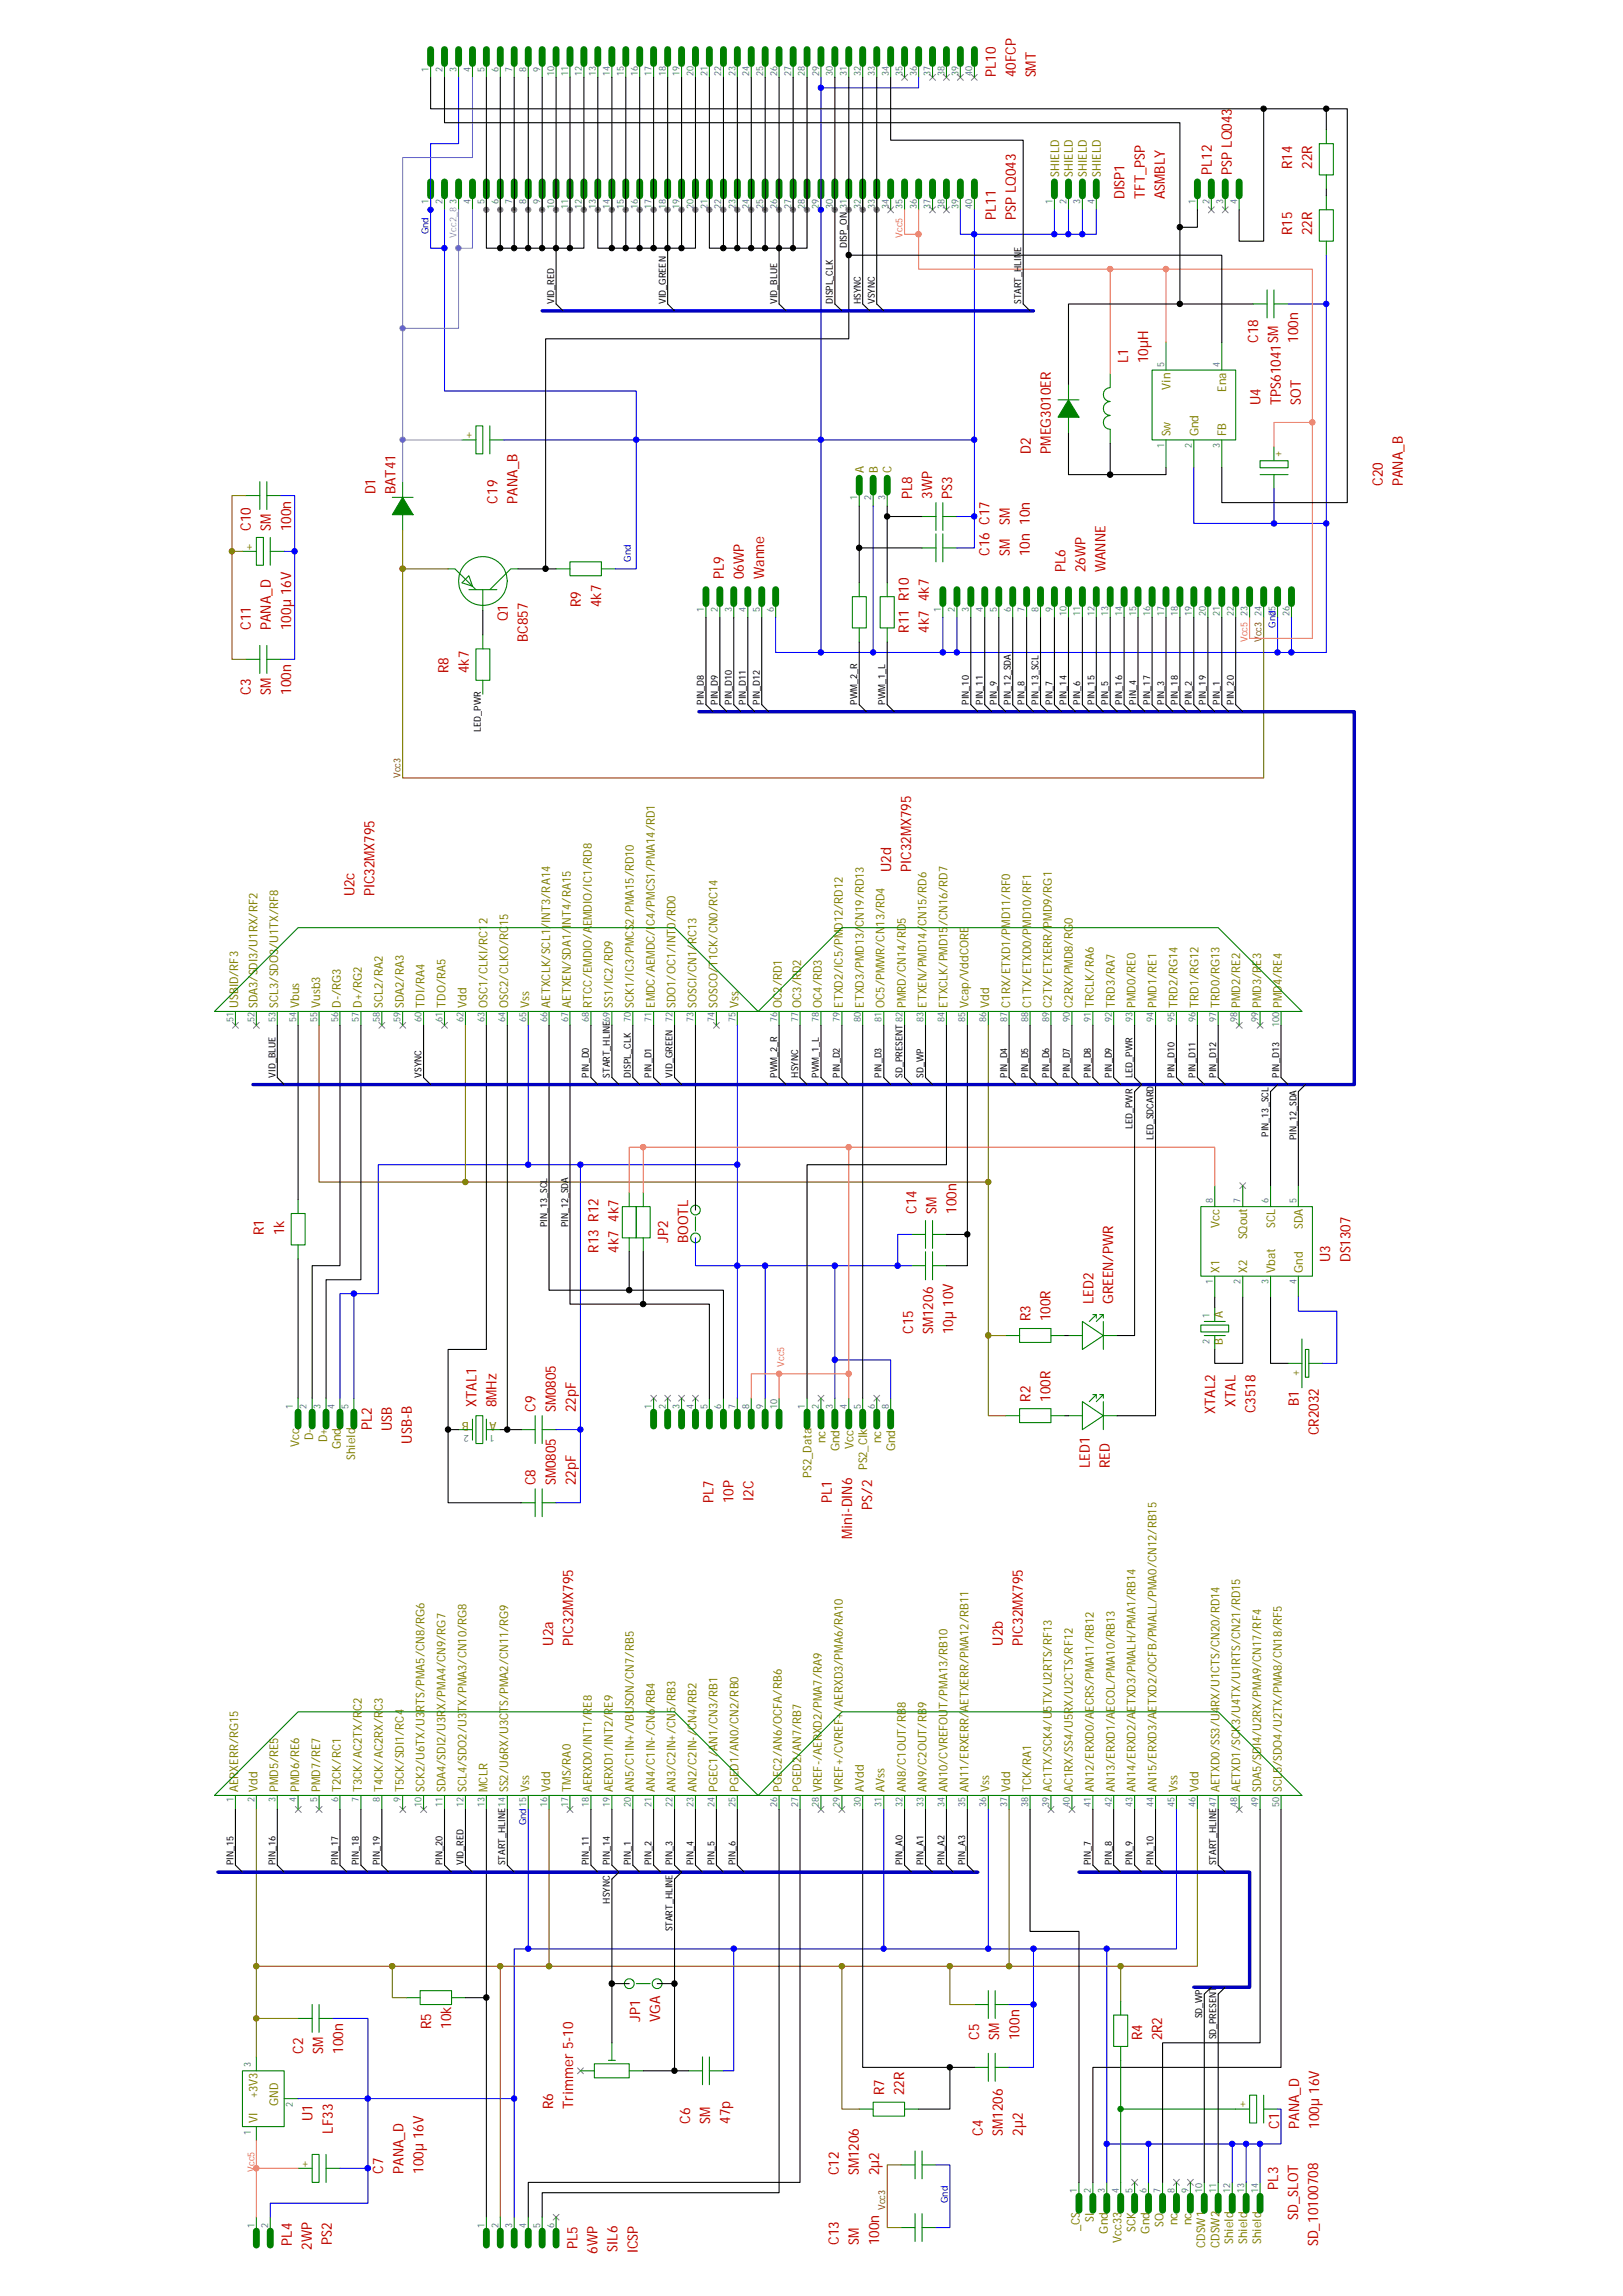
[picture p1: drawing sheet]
<svg xmlns="http://www.w3.org/2000/svg" width="210mm" height="297mm" viewBox="0 0 210 297" stroke-linecap="round" stroke-linejoin="round" font-family="sans-serif">
<defs><g id="words">
<g font-size="1.9" fill="#c00000">
<text x="128.8" y="10" transform="rotate(-90 128.8 10)">PL10</text>
<text x="131.4" y="10" transform="rotate(-90 131.4 10)">40FCP</text>
<text x="134" y="10" transform="rotate(-90 134 10)">SM</text>
<text x="134" y="7.8" transform="rotate(-90 134 7.8)">T</text>
<text x="150.7" y="22.5" transform="rotate(-90 150.7 22.5)">BLY</text>
<text x="156.8" y="22.6" transform="rotate(-90 156.8 22.6)">PL12</text>
<text x="159.4" y="22.6" transform="rotate(-90 159.4 22.6)">PSP LQ043</text>
<text x="167.2" y="21.9" transform="rotate(-90 167.2 21.9)">R14</text>
<text x="169.8" y="21.9" transform="rotate(-90 169.8 21.9)">22R</text>
<text x="128.8" y="28.5" transform="rotate(-90 128.8 28.5)">PL11</text>
<text x="131.4" y="28.5" transform="rotate(-90 131.4 28.5)">PSP LQ043</text>
<text x="145.5" y="25.8" transform="rotate(-90 145.5 25.8)">DISP1</text>
<text x="148.1" y="25.8" transform="rotate(-90 148.1 25.8)">TFT_PSP</text>
<text x="150.7" y="25.8" transform="rotate(-90 150.7 25.8)">ASM</text>
<text x="167.2" y="30.4" transform="rotate(-90 167.2 30.4)">R15</text>
<text x="169.8" y="30.4" transform="rotate(-90 169.8 30.4)">22R</text>
<text x="146" y="47" transform="rotate(-90 146 47)">L1</text>
<text x="148.6" y="47" transform="rotate(-90 148.6 47)">10µH</text>
<text x="162.8" y="44.3" transform="rotate(-90 162.8 44.3)">C18</text>
<text x="168" y="44.3" transform="rotate(-90 168 44.3)">100n</text>
<text x="163.1" y="52.4" transform="rotate(-90 163.1 52.4)">U4</text>
<text x="165.7" y="52.4" transform="rotate(-90 165.7 52.4)">TPS61041SM</text>
<text x="168.3" y="52.4" transform="rotate(-90 168.3 52.4)">SOT</text>
<text x="133.3" y="58.7" transform="rotate(-90 133.3 58.7)">D2</text>
<text x="136" y="58.7" transform="rotate(-90 136 58.7)">PM</text>
<text x="136" y="56.3" transform="rotate(-90 136 56.3)">EG3010ER</text>
<text x="48.6" y="64" transform="rotate(-90 48.6 64)">D1</text>
<text x="51.2" y="64" transform="rotate(-90 51.2 64)">BAT41</text>
<text x="64.4" y="65.2" transform="rotate(-90 64.4 65.2)">C19</text>
<text x="67" y="65.2" transform="rotate(-90 67 65.2)">PANA_B</text>
<text x="118" y="64.6" transform="rotate(-90 118 64.6)">PL8</text>
<text x="120.6" y="64.6" transform="rotate(-90 120.6 64.6)">3WP</text>
<text x="123.2" y="64.6" transform="rotate(-90 123.2 64.6)">PS3</text>
<text x="178.9" y="62.9" transform="rotate(-90 178.9 62.9)">C20</text>
<text x="181.5" y="62.9" transform="rotate(-90 181.5 62.9)">PANA_B</text>
<text x="32.4" y="68.7" transform="rotate(-90 32.4 68.7)">C10</text>
<text x="35.1" y="68.7" transform="rotate(-90 35.1 68.7)">SM</text>
<text x="37.7" y="68.7" transform="rotate(-90 37.7 68.7)">100n</text>
<text x="128" y="71.9" transform="rotate(-90 128 71.9)">C16 C17</text>
<text x="130.6" y="71.9" transform="rotate(-90 130.6 71.9)">SM SM</text>
<text x="133.2" y="71.9" transform="rotate(-90 133.2 71.9)">10n 10n</text>
<text x="93.7" y="74.9" transform="rotate(-90 93.7 74.9)">PL9</text>
<text x="96.2" y="74.9" transform="rotate(-90 96.2 74.9)">06WP</text>
<text x="98.8" y="74.9" transform="rotate(-90 98.8 74.9)">Wanne</text>
<text x="120.2" y="77.8" transform="rotate(-90 120.2 77.8)">4k7</text>
<text x="137.8" y="74" transform="rotate(-90 137.8 74)">PL6</text>
<text x="140.4" y="74" transform="rotate(-90 140.4 74)">26WP</text>
<text x="143" y="74" transform="rotate(-90 143 74)">WANNE</text>
<text x="32.4" y="81.5" transform="rotate(-90 32.4 81.5)">C11</text>
<text x="35.1" y="81.5" transform="rotate(-90 35.1 81.5)">PANA_D</text>
<text x="37.7" y="81.5" transform="rotate(-90 37.7 81.5)">100µ 16V</text>
<text x="65.7" y="80.4" transform="rotate(-90 65.7 80.4)">Q1</text>
<text x="68.3" y="83.1" transform="rotate(-90 68.3 83.1)">BC857</text>
<text x="75.2" y="78.5" transform="rotate(-90 75.2 78.5)">R9</text>
<text x="77.8" y="78.5" transform="rotate(-90 77.8 78.5)">4k7</text>
<text x="117.6" y="81.8" transform="rotate(-90 117.6 81.8)">R11 R10</text>
<text x="120.2" y="81.8" transform="rotate(-90 120.2 81.8)">4k7</text>
<text x="32.4" y="89.9" transform="rotate(-90 32.4 89.9)">C3</text>
<text x="35.1" y="89.9" transform="rotate(-90 35.1 89.9)">SM</text>
<text x="37.7" y="89.9" transform="rotate(-90 37.7 89.9)">100n</text>
<text x="58" y="87.1" transform="rotate(-90 58 87.1)">R8</text>
<text x="60.6" y="87.1" transform="rotate(-90 60.6 87.1)">4k7</text>
<text x="117.9" y="106.9" transform="rotate(-90 117.9 106.9)">X795</text>
<text x="48.5" y="110" transform="rotate(-90 48.5 110)">X795</text>
<text x="115.3" y="112.8" transform="rotate(-90 115.3 112.8)">U2d</text>
<text x="117.9" y="112.8" transform="rotate(-90 117.9 112.8)">PIC32M</text>
<text x="45.9" y="116" transform="rotate(-90 45.9 116)">U2c</text>
<text x="48.5" y="116" transform="rotate(-90 48.5 116)">PIC32M</text>
<text x="34.1" y="159.8" transform="rotate(-90 34.1 159.8)">R1</text>
<text x="36.7" y="159.8" transform="rotate(-90 36.7 159.8)">1k</text>
<text x="80" y="158" transform="rotate(-90 80 158)">4k7</text>
<text x="86.5" y="160.8" transform="rotate(-90 86.5 160.8)">JP2</text>
<text x="89" y="160.8" transform="rotate(-90 89 160.8)">BOOTL</text>
<text x="118.6" y="157.1" transform="rotate(-90 118.6 157.1)">C14</text>
<text x="121.2" y="157.1" transform="rotate(-90 121.2 157.1)">SM</text>
<text x="123.8" y="157.1" transform="rotate(-90 123.8 157.1)">100n</text>
<text x="77.4" y="162.1" transform="rotate(-90 77.4 162.1)">R13 R12</text>
<text x="80" y="162.1" transform="rotate(-90 80 162.1)">4k7</text>
<text x="172.1" y="163.3" transform="rotate(-90 172.1 163.3)">U3</text>
<text x="174.7" y="163.3" transform="rotate(-90 174.7 163.3)">DS1307</text>
<text x="118.1" y="172.6" transform="rotate(-90 118.1 172.6)">C15</text>
<text x="120.7" y="172.6" transform="rotate(-90 120.7 172.6)">SM</text>
<text x="120.7" y="170.4" transform="rotate(-90 120.7 170.4)">1206</text>
<text x="123.3" y="172.6" transform="rotate(-90 123.3 172.6)">10µ 10V</text>
<text x="133.3" y="171" transform="rotate(-90 133.3 171)">R3</text>
<text x="135.9" y="171" transform="rotate(-90 135.9 171)">100R</text>
<text x="141.5" y="168.7" transform="rotate(-90 141.5 168.7)">LED2</text>
<text x="144" y="168.7" transform="rotate(-90 144 168.7)">GREEN/PWR</text>
<text x="64.2" y="179.8" transform="rotate(-90 64.2 179.8)">Hz</text>
<text x="48.1" y="185" transform="rotate(-90 48.1 185)">PL2</text>
<text x="50.7" y="185.2" transform="rotate(-90 50.7 185.2)">USB</text>
<text x="61.7" y="182.1" transform="rotate(-90 61.7 182.1)">XTAL1</text>
<text x="64.2" y="182.1" transform="rotate(-90 64.2 182.1)">8M</text>
<text x="69.3" y="182.7" transform="rotate(-90 69.3 182.7)">C9</text>
<text x="71.9" y="182.7" transform="rotate(-90 71.9 182.7)">SM</text>
<text x="71.9" y="180.5" transform="rotate(-90 71.9 180.5)">0805</text>
<text x="74.5" y="182.7" transform="rotate(-90 74.5 182.7)">22pF</text>
<text x="133.3" y="181.3" transform="rotate(-90 133.3 181.3)">R2</text>
<text x="135.9" y="181.3" transform="rotate(-90 135.9 181.3)">100R</text>
<text x="157.2" y="183" transform="rotate(-90 157.2 183)">XTAL2</text>
<text x="159.8" y="182.1" transform="rotate(-90 159.8 182.1)">XTAL</text>
<text x="162.4" y="182.9" transform="rotate(-90 162.4 182.9)">C3518</text>
<text x="168" y="181.9" transform="rotate(-90 168 181.9)">B1</text>
<text x="170.6" y="185.7" transform="rotate(-90 170.6 185.7)">CR2032</text>
<text x="53.3" y="186.8" transform="rotate(-90 53.3 186.8)">USB-B</text>
<text x="71.9" y="189.9" transform="rotate(-90 71.9 189.9)">0805</text>
<text x="141" y="189.9" transform="rotate(-90 141 189.9)">LED1</text>
<text x="143.6" y="189.9" transform="rotate(-90 143.6 189.9)">RED</text>
<text x="69.3" y="192.2" transform="rotate(-90 69.3 192.2)">C8</text>
<text x="71.9" y="192.2" transform="rotate(-90 71.9 192.2)">SM</text>
<text x="74.5" y="192.2" transform="rotate(-90 74.5 192.2)">22pF</text>
<text x="92.3" y="194.5" transform="rotate(-90 92.3 194.5)">PL7</text>
<text x="94.9" y="194.5" transform="rotate(-90 94.9 194.5)">10P</text>
<text x="97.5" y="194.1" transform="rotate(-90 97.5 194.1)">I2C</text>
<text x="107.6" y="194.5" transform="rotate(-90 107.6 194.5)">PL1</text>
<text x="110.2" y="197.8" transform="rotate(-90 110.2 197.8)">ini-DIN6</text>
<text x="112.8" y="195.3" transform="rotate(-90 112.8 195.3)">PS/2</text>
<text x="110.2" y="199.1" transform="rotate(-90 110.2 199.1)">M</text>
<text x="74.1" y="207" transform="rotate(-90 74.1 207)">X795</text>
<text x="132.3" y="207" transform="rotate(-90 132.3 207)">X795</text>
<text x="71.6" y="212.9" transform="rotate(-90 71.6 212.9)">U2a</text>
<text x="74.1" y="212.9" transform="rotate(-90 74.1 212.9)">PIC32M</text>
<text x="129.7" y="212.9" transform="rotate(-90 129.7 212.9)">U2b</text>
<text x="132.3" y="212.9" transform="rotate(-90 132.3 212.9)">PIC32M</text>
<text x="55.8" y="262.5" transform="rotate(-90 55.8 262.5)">R5</text>
<text x="58.4" y="262.5" transform="rotate(-90 58.4 262.5)">10k</text>
<text x="82.8" y="261.6" transform="rotate(-90 82.8 261.6)">JP1</text>
<text x="85.4" y="261.6" transform="rotate(-90 85.4 261.6)">VGA</text>
<text x="126.7" y="263.9" transform="rotate(-90 126.7 263.9)">C5</text>
<text x="129.3" y="263.9" transform="rotate(-90 129.3 263.9)">SM</text>
<text x="131.9" y="263.9" transform="rotate(-90 131.9 263.9)">100n</text>
<text x="147.8" y="264" transform="rotate(-90 147.8 264)">R4</text>
<text x="150.4" y="264" transform="rotate(-90 150.4 264)">2R2</text>
<text x="39.2" y="265.7" transform="rotate(-90 39.2 265.7)">C2</text>
<text x="41.8" y="265.7" transform="rotate(-90 41.8 265.7)">SM</text>
<text x="44.4" y="265.7" transform="rotate(-90 44.4 265.7)">100n</text>
<text x="40.4" y="274.4" transform="rotate(-90 40.4 274.4)">U1</text>
<text x="71.6" y="272.9" transform="rotate(-90 71.6 272.9)">R6</text>
<text x="74.1" y="272.9" transform="rotate(-90 74.1 272.9)">Trimmer 5-10</text>
<text x="89.3" y="274.7" transform="rotate(-90 89.3 274.7)">C6</text>
<text x="91.9" y="274.7" transform="rotate(-90 91.9 274.7)">SM</text>
<text x="94.5" y="274.7" transform="rotate(-90 94.5 274.7)">47p</text>
<text x="114.4" y="271.1" transform="rotate(-90 114.4 271.1)">R7</text>
<text x="117" y="271.1" transform="rotate(-90 117 271.1)">22R</text>
<text x="129.8" y="274.1" transform="rotate(-90 129.8 274.1)">1206</text>
<text x="165.5" y="275.4" transform="rotate(-90 165.5 275.4)">C1</text>
<text x="168.1" y="275.4" transform="rotate(-90 168.1 275.4)">PANA_D</text>
<text x="170.7" y="275.4" transform="rotate(-90 170.7 275.4)">100µ 16V</text>
<text x="43.1" y="276" transform="rotate(-90 43.1 276)">LF33</text>
<text x="49.6" y="281.2" transform="rotate(-90 49.6 281.2)">C7</text>
<text x="52.2" y="281.2" transform="rotate(-90 52.2 281.2)">PANA_D</text>
<text x="54.8" y="281.2" transform="rotate(-90 54.8 281.2)">100µ 16V</text>
<text x="108.5" y="281.4" transform="rotate(-90 108.5 281.4)">C12</text>
<text x="111.1" y="281.4" transform="rotate(-90 111.1 281.4)">SM</text>
<text x="111.1" y="279.2" transform="rotate(-90 111.1 279.2)">1206</text>
<text x="113.7" y="281.4" transform="rotate(-90 113.7 281.4)">2µ2</text>
<text x="127.1" y="276.3" transform="rotate(-90 127.1 276.3)">C4</text>
<text x="129.8" y="276.3" transform="rotate(-90 129.8 276.3)">SM</text>
<text x="132.3" y="276.3" transform="rotate(-90 132.3 276.3)">2µ2</text>
<text x="165.4" y="283.3" transform="rotate(-90 165.4 283.3)">PL3</text>
<text x="167.9" y="287.2" transform="rotate(-90 167.9 287.2)">SD_SLOT</text>
<text x="37.7" y="290.5" transform="rotate(-90 37.7 290.5)">PL4</text>
<text x="40.3" y="291.1" transform="rotate(-90 40.3 291.1)">2WP</text>
<text x="42.9" y="290.4" transform="rotate(-90 42.9 290.4)">PS2</text>
<text x="74.7" y="291" transform="rotate(-90 74.7 291)">PL5</text>
<text x="77.3" y="291.5" transform="rotate(-90 77.3 291.5)">6WP</text>
<text x="79.9" y="291.3" transform="rotate(-90 79.9 291.3)">SIL6</text>
<text x="82.5" y="291.5" transform="rotate(-90 82.5 291.5)">ICSP</text>
<text x="108.5" y="290.4" transform="rotate(-90 108.5 290.4)">C13</text>
<text x="111.1" y="290.4" transform="rotate(-90 111.1 290.4)">SM</text>
<text x="113.7" y="290.4" transform="rotate(-90 113.7 290.4)">100n</text>
<text x="170.5" y="290.6" transform="rotate(-90 170.5 290.6)">SD_10100708</text>
</g>
<g font-size="1.6" fill="#808000">
<text x="137" y="22.9" transform="rotate(-90 137 22.9)">SHIELD</text>
<text x="138.8" y="22.9" transform="rotate(-90 138.8 22.9)">SHIELD</text>
<text x="140.6" y="22.9" transform="rotate(-90 140.6 22.9)">SHIELD</text>
<text x="142.4" y="22.9" transform="rotate(-90 142.4 22.9)">SHIELD</text>
<text x="151.4" y="50.4" transform="rotate(-90 151.4 50.4)">Vin</text>
<text x="158.6" y="50.7" transform="rotate(-90 158.6 50.7)">Ena</text>
<text x="61.1" y="55.9" transform="rotate(-180 61.1 55.9)">+</text>
<text x="151.4" y="56.5" transform="rotate(-90 151.4 56.5)">Sw</text>
<text x="155" y="56.5" transform="rotate(-90 155 56.5)">Gnd</text>
<text x="158.6" y="56.5" transform="rotate(-90 158.6 56.5)">FB</text>
<text x="165.9" y="59.2" transform="rotate(-90 165.9 59.2)">+</text>
<text x="111.8" y="61.2" transform="rotate(-90 111.8 61.2)">A</text>
<text x="113.6" y="61.2" transform="rotate(-90 113.6 61.2)">B</text>
<text x="115.4" y="61.2" transform="rotate(-90 115.4 61.2)">C</text>
<text x="32.7" y="70.3" transform="rotate(-180 32.7 70.3)">+</text>
<text x="84.7" y="110.1" transform="rotate(-90 84.7 110.1)">A14/RD1</text>
<text x="76.6" y="117.9" transform="rotate(-90 76.6 117.9)">DIO/IC1/RD8</text>
<text x="82" y="116" transform="rotate(-90 82 116)">A15/RD10</text>
<text x="84.7" y="115.3" transform="rotate(-90 84.7 115.3)">CS1/PM</text>
<text x="130.7" y="118.9" transform="rotate(-90 130.7 118.9)">D11/RF0</text>
<text x="133.4" y="118.9" transform="rotate(-90 133.4 118.9)">D10/RF1</text>
<text x="136.1" y="118" transform="rotate(-90 136.1 118)">D9/RG1</text>
<text x="76.6" y="124" transform="rotate(-90 76.6 124)">DIO/AEM</text>
<text x="82" y="121.3" transform="rotate(-90 82 121.3)">CS2/PM</text>
<text x="84.7" y="122.9" transform="rotate(-90 84.7 122.9)">DC/IC4/PM</text>
<text x="109.1" y="120.3" transform="rotate(-90 109.1 120.3)">D12/RD12</text>
<text x="111.8" y="123.3" transform="rotate(-90 111.8 123.3)">D13/CN19/RD13</text>
<text x="114.4" y="124.8" transform="rotate(-90 114.4 124.8)">WR/CN13/RD4</text>
<text x="119.9" y="123.2" transform="rotate(-90 119.9 123.2)">D14/CN15/RD6</text>
<text x="122.6" y="122.4" transform="rotate(-90 122.6 122.4)">D15/CN16/RD7</text>
<text x="138.8" y="124.1" transform="rotate(-90 138.8 124.1)">D8/RG0</text>
<text x="30.8" y="130.4" transform="rotate(-90 30.8 130.4)">USBID/RF3</text>
<text x="33.3" y="130.4" transform="rotate(-90 33.3 130.4)">SDA3/SDI3/U1RX/RF2</text>
<text x="36" y="130.4" transform="rotate(-90 36 130.4)">SCL3/SDO3/U1TX/RF8</text>
<text x="38.7" y="130.4" transform="rotate(-90 38.7 130.4)">Vbus</text>
<text x="41.4" y="130.4" transform="rotate(-90 41.4 130.4)">Vusb3</text>
<text x="44.1" y="130.4" transform="rotate(-90 44.1 130.4)">D-/RG3</text>
<text x="46.8" y="130.4" transform="rotate(-90 46.8 130.4)">D+/RG2</text>
<text x="49.5" y="130.4" transform="rotate(-90 49.5 130.4)">SCL2/RA2</text>
<text x="52.2" y="130.4" transform="rotate(-90 52.2 130.4)">SDA2/RA3</text>
<text x="54.9" y="130.4" transform="rotate(-90 54.9 130.4)">TDI/RA4</text>
<text x="57.7" y="130.4" transform="rotate(-90 57.7 130.4)">TDO/RA5</text>
<text x="60.3" y="130.4" transform="rotate(-90 60.3 130.4)">Vdd</text>
<text x="63.1" y="130.4" transform="rotate(-90 63.1 130.4)">OSC1/CLKI/RC12</text>
<text x="65.8" y="130.4" transform="rotate(-90 65.8 130.4)">OSC2/CLKO/RC15</text>
<text x="68.5" y="130.4" transform="rotate(-90 68.5 130.4)">Vss</text>
<text x="71.2" y="130.4" transform="rotate(-90 71.2 130.4)">AETXCLK/SCL1/INT3/RA14</text>
<text x="73.9" y="130.4" transform="rotate(-90 73.9 130.4)">AETXEN/SDA1/INT4/RA15</text>
<text x="76.6" y="130.4" transform="rotate(-90 76.6 130.4)">RTCC/EM</text>
<text x="79.3" y="130.4" transform="rotate(-90 79.3 130.4)">SS1/IC2/RD9</text>
<text x="82" y="130.4" transform="rotate(-90 82 130.4)">SCK1/IC3/PM</text>
<text x="84.7" y="130.4" transform="rotate(-90 84.7 130.4)">EM</text>
<text x="84.7" y="128.5" transform="rotate(-90 84.7 128.5)">DC/AEM</text>
<text x="87.4" y="130.4" transform="rotate(-90 87.4 130.4)">SDO1/OC1/INT0/RD0</text>
<text x="90.1" y="130.4" transform="rotate(-90 90.1 130.4)">SOSCI/CN1/RC13</text>
<text x="92.8" y="130.4" transform="rotate(-90 92.8 130.4)">SOSCO/T1CK/CN0/RC14</text>
<text x="95.5" y="130.4" transform="rotate(-90 95.5 130.4)">Vss</text>
<text x="101.2" y="130.4" transform="rotate(-90 101.2 130.4)">OC2/RD1</text>
<text x="103.6" y="130.4" transform="rotate(-90 103.6 130.4)">OC3/RD2</text>
<text x="106.3" y="130.4" transform="rotate(-90 106.3 130.4)">OC4/RD3</text>
<text x="109.1" y="130.4" transform="rotate(-90 109.1 130.4)">ETXD2/IC5/PM</text>
<text x="111.8" y="130.4" transform="rotate(-90 111.8 130.4)">ETXD3/PM</text>
<text x="114.4" y="130.4" transform="rotate(-90 114.4 130.4)">OC5/PM</text>
<text x="117.2" y="130.4" transform="rotate(-90 117.2 130.4)">PM</text>
<text x="117.2" y="128.4" transform="rotate(-90 117.2 128.4)">RD/CN14/RD5</text>
<text x="119.9" y="130.4" transform="rotate(-90 119.9 130.4)">ETXEN/PM</text>
<text x="122.6" y="130.4" transform="rotate(-90 122.6 130.4)">ETXCLK/PM</text>
<text x="125.3" y="130.4" transform="rotate(-90 125.3 130.4)">Vcap/VddCORE</text>
<text x="128" y="130.4" transform="rotate(-90 128 130.4)">Vdd</text>
<text x="130.7" y="130.4" transform="rotate(-90 130.7 130.4)">C1RX/ETXD1/PM</text>
<text x="133.4" y="130.4" transform="rotate(-90 133.4 130.4)">C1TX/ETXD0/PM</text>
<text x="136.1" y="130.4" transform="rotate(-90 136.1 130.4)">C2TX/ETXERR/PM</text>
<text x="138.8" y="130.4" transform="rotate(-90 138.8 130.4)">C2RX/PM</text>
<text x="141.5" y="130.4" transform="rotate(-90 141.5 130.4)">TRCLK/RA6</text>
<text x="144.2" y="130.4" transform="rotate(-90 144.2 130.4)">TRD3/RA7</text>
<text x="146.9" y="130.4" transform="rotate(-90 146.9 130.4)">PM</text>
<text x="146.9" y="128.4" transform="rotate(-90 146.9 128.4)">D0/RE0</text>
<text x="149.6" y="130.4" transform="rotate(-90 149.6 130.4)">PM</text>
<text x="149.6" y="128.4" transform="rotate(-90 149.6 128.4)">D1/RE1</text>
<text x="152.3" y="130.4" transform="rotate(-90 152.3 130.4)">TRD2/RG14</text>
<text x="155" y="130.4" transform="rotate(-90 155 130.4)">TRD1/RG12</text>
<text x="157.8" y="130.4" transform="rotate(-90 157.8 130.4)">TRD0/RG13</text>
<text x="160.4" y="130.4" transform="rotate(-90 160.4 130.4)">PM</text>
<text x="160.4" y="128.4" transform="rotate(-90 160.4 128.4)">D2/RE2</text>
<text x="163.2" y="130.4" transform="rotate(-90 163.2 130.4)">PM</text>
<text x="163.2" y="128.4" transform="rotate(-90 163.2 128.4)">D3/RE3</text>
<text x="165.9" y="130.4" transform="rotate(-90 165.9 130.4)">PM</text>
<text x="165.9" y="128.4" transform="rotate(-90 165.9 128.4)">D4/RE4</text>
<text x="157.8" y="158.8" transform="rotate(-90 157.8 158.8)">Vcc</text>
<text x="161.4" y="160.3" transform="rotate(-90 161.4 160.3)">SQout</text>
<text x="165" y="158.8" transform="rotate(-90 165 158.8)">SCL</text>
<text x="168.6" y="159" transform="rotate(-90 168.6 159)">SDA</text>
<text x="157.8" y="164.7" transform="rotate(-90 157.8 164.7)">X1</text>
<text x="161.4" y="164.7" transform="rotate(-90 161.4 164.7)">X2</text>
<text x="165" y="164.7" transform="rotate(-90 165 164.7)">Vbat</text>
<text x="168.6" y="164.7" transform="rotate(-90 168.6 164.7)">Gnd</text>
<text x="158.2" y="170.5" transform="rotate(-90 158.2 170.5)">A</text>
<text x="158.2" y="174" transform="rotate(-90 158.2 174)">B</text>
<text x="168.1" y="178" transform="rotate(-90 168.1 178)">+</text>
<text x="60.7" y="183.9" transform="rotate(-180 60.7 183.9)">B</text>
<text x="64.2" y="183.9" transform="rotate(-180 64.2 183.9)">A</text>
<text x="38.7" y="187.2" transform="rotate(-90 38.7 187.2)">Vcc</text>
<text x="40.5" y="186.4" transform="rotate(-90 40.5 186.4)">D-</text>
<text x="42.3" y="186.6" transform="rotate(-90 42.3 186.6)">D+</text>
<text x="44.1" y="187.5" transform="rotate(-90 44.1 187.5)">Gnd</text>
<text x="45.9" y="188.9" transform="rotate(-90 45.9 188.9)">Shield</text>
<text x="105" y="191.2" transform="rotate(-90 105 191.2)">PS2_Data</text>
<text x="106.8" y="186.7" transform="rotate(-90 106.8 186.7)">nc</text>
<text x="108.6" y="187.7" transform="rotate(-90 108.6 187.7)">Gnd</text>
<text x="110.4" y="187.5" transform="rotate(-90 110.4 187.5)">Vcc</text>
<text x="112.2" y="190.2" transform="rotate(-90 112.2 190.2)">PS2_Clk</text>
<text x="114" y="186.7" transform="rotate(-90 114 186.7)">nc</text>
<text x="115.8" y="187.7" transform="rotate(-90 115.8 187.7)">Gnd</text>
<text x="146.9" y="208.8" transform="rotate(-90 146.9 208.8)">A1/RB14</text>
<text x="149.6" y="209.8" transform="rotate(-90 149.6 209.8)">ALL/PM</text>
<text x="149.6" y="204.6" transform="rotate(-90 149.6 204.6)">A0/CN12/RB15</text>
<text x="109.1" y="212.7" transform="rotate(-90 109.1 212.7)">A6/RA10</text>
<text x="125.3" y="212.5" transform="rotate(-90 125.3 212.5)">A12/RB11</text>
<text x="141.5" y="215.3" transform="rotate(-90 141.5 215.3)">A11/RB12</text>
<text x="144.2" y="215.1" transform="rotate(-90 144.2 215.1)">A10/RB13</text>
<text x="146.9" y="214.3" transform="rotate(-90 146.9 214.3)">ALH/PM</text>
<text x="54.9" y="216.1" transform="rotate(-90 54.9 216.1)">A5/CN8/RG6</text>
<text x="57.7" y="217.5" transform="rotate(-90 57.7 217.5)">A4/CN9/RG7</text>
<text x="60.3" y="217.1" transform="rotate(-90 60.3 217.1)">A3/CN10/RG8</text>
<text x="65.8" y="217.2" transform="rotate(-90 65.8 217.2)">A2/CN11/RG9</text>
<text x="106.3" y="219" transform="rotate(-90 106.3 219)">A7/RA9</text>
<text x="122.6" y="217.4" transform="rotate(-90 122.6 217.4)">A13/RB10</text>
<text x="163.2" y="217.5" transform="rotate(-90 163.2 217.5)">A9/CN17/RF4</text>
<text x="165.9" y="217.1" transform="rotate(-90 165.9 217.1)">A8/CN18/RF5</text>
<text x="30.8" y="231.8" transform="rotate(-90 30.8 231.8)">AERXERR/RG15</text>
<text x="33.3" y="231.8" transform="rotate(-90 33.3 231.8)">Vdd</text>
<text x="36" y="231.8" transform="rotate(-90 36 231.8)">PM</text>
<text x="36" y="229.9" transform="rotate(-90 36 229.9)">D5/RE5</text>
<text x="38.7" y="231.8" transform="rotate(-90 38.7 231.8)">PM</text>
<text x="38.7" y="229.9" transform="rotate(-90 38.7 229.9)">D6/RE6</text>
<text x="41.4" y="231.8" transform="rotate(-90 41.4 231.8)">PM</text>
<text x="41.4" y="229.9" transform="rotate(-90 41.4 229.9)">D7/RE7</text>
<text x="44.1" y="231.8" transform="rotate(-90 44.1 231.8)">T2CK/RC1</text>
<text x="46.8" y="231.8" transform="rotate(-90 46.8 231.8)">T3CK/AC2TX/RC2</text>
<text x="49.5" y="231.8" transform="rotate(-90 49.5 231.8)">T4CK/AC2RX/RC3</text>
<text x="52.2" y="231.8" transform="rotate(-90 52.2 231.8)">T5CK/SDI1/RC4</text>
<text x="54.9" y="231.8" transform="rotate(-90 54.9 231.8)">SCK2/U6TX/U3RTS/PM</text>
<text x="57.7" y="231.8" transform="rotate(-90 57.7 231.8)">SDA4/SDI2/U3RX/PM</text>
<text x="60.3" y="231.8" transform="rotate(-90 60.3 231.8)">SCL4/SDO2/U3TX/PM</text>
<text x="63.1" y="231.8" transform="rotate(-90 63.1 231.8)">M</text>
<text x="63.1" y="230.7" transform="rotate(-90 63.1 230.7)">CLR</text>
<text x="65.8" y="231.8" transform="rotate(-90 65.8 231.8)">SS2/U6RX/U3CTS/PM</text>
<text x="68.5" y="231.8" transform="rotate(-90 68.5 231.8)">Vss</text>
<text x="71.2" y="231.8" transform="rotate(-90 71.2 231.8)">Vdd</text>
<text x="73.9" y="231.8" transform="rotate(-90 73.9 231.8)">TM</text>
<text x="73.9" y="229.8" transform="rotate(-90 73.9 229.8)">S/RA0</text>
<text x="76.6" y="231.8" transform="rotate(-90 76.6 231.8)">AERXD0/INT1/RE8</text>
<text x="79.3" y="231.8" transform="rotate(-90 79.3 231.8)">AERXD1/INT2/RE9</text>
<text x="82" y="231.8" transform="rotate(-90 82 231.8)">AN5/C1IN+/VBUSON/CN7/RB5</text>
<text x="84.7" y="231.8" transform="rotate(-90 84.7 231.8)">AN4/C1IN-/CN6/RB4</text>
<text x="87.4" y="231.8" transform="rotate(-90 87.4 231.8)">AN3/C2IN+/CN5/RB3</text>
<text x="90.1" y="231.8" transform="rotate(-90 90.1 231.8)">AN2/C2IN-/CN4/RB2</text>
<text x="92.8" y="231.8" transform="rotate(-90 92.8 231.8)">PGEC1/AN1/CN3/RB1</text>
<text x="95.5" y="231.8" transform="rotate(-90 95.5 231.8)">PGED1/AN0/CN2/RB0</text>
<text x="101.2" y="231.8" transform="rotate(-90 101.2 231.8)">PGEC2/AN6/OCFA/RB6</text>
<text x="103.6" y="231.8" transform="rotate(-90 103.6 231.8)">PGED2/AN7/RB7</text>
<text x="106.3" y="231.8" transform="rotate(-90 106.3 231.8)">VREF-/AERXD2/PM</text>
<text x="109.1" y="231.8" transform="rotate(-90 109.1 231.8)">VREF+/CVREF+/AERXD3/PM</text>
<text x="111.8" y="231.8" transform="rotate(-90 111.8 231.8)">AVdd</text>
<text x="114.4" y="231.8" transform="rotate(-90 114.4 231.8)">AVss</text>
<text x="117.2" y="231.8" transform="rotate(-90 117.2 231.8)">AN8/C1OUT/RB8</text>
<text x="119.9" y="231.8" transform="rotate(-90 119.9 231.8)">AN9/C2OUT/RB9</text>
<text x="122.6" y="231.8" transform="rotate(-90 122.6 231.8)">AN10/CVREFOUT/PM</text>
<text x="125.3" y="231.8" transform="rotate(-90 125.3 231.8)">AN11/ERXERR/AETXERR/PM</text>
<text x="128" y="231.8" transform="rotate(-90 128 231.8)">Vss</text>
<text x="130.7" y="231.8" transform="rotate(-90 130.7 231.8)">Vdd</text>
<text x="133.4" y="231.8" transform="rotate(-90 133.4 231.8)">TCK/RA1</text>
<text x="136.1" y="231.8" transform="rotate(-90 136.1 231.8)">AC1TX/SCK4/U5TX/U2RTS/RF13</text>
<text x="138.8" y="231.8" transform="rotate(-90 138.8 231.8)">AC1RX/SS4/U5RX/U2CTS/RF12</text>
<text x="141.5" y="231.8" transform="rotate(-90 141.5 231.8)">AN12/ERXD0/AECRS/PM</text>
<text x="144.2" y="231.8" transform="rotate(-90 144.2 231.8)">AN13/ERXD1/AECOL/PM</text>
<text x="146.9" y="231.8" transform="rotate(-90 146.9 231.8)">AN14/ERXD2/AETXD3/PM</text>
<text x="149.6" y="231.8" transform="rotate(-90 149.6 231.8)">AN15/ERXD3/AETXD2/OCFB/PM</text>
<text x="152.3" y="231.8" transform="rotate(-90 152.3 231.8)">Vss</text>
<text x="155" y="231.8" transform="rotate(-90 155 231.8)">Vdd</text>
<text x="157.8" y="231.8" transform="rotate(-90 157.8 231.8)">AETXD0/SS3/U4RX/U1CTS/CN20/RD14</text>
<text x="160.4" y="231.8" transform="rotate(-90 160.4 231.8)">AETXD1/SCK3/U4TX/U1RTS/CN21/RD15</text>
<text x="163.2" y="231.8" transform="rotate(-90 163.2 231.8)">SDA5/SDI4/U2RX/PM</text>
<text x="165.9" y="231.8" transform="rotate(-90 165.9 231.8)">SCL5/SDO4/U2TX/PM</text>
<text x="33.3" y="274.7" transform="rotate(-90 33.3 274.7)">VI</text>
<text x="33.3" y="271.5" transform="rotate(-90 33.3 271.5)">+3V3</text>
<text x="36" y="272.4" transform="rotate(-90 36 272.4)">GND</text>
<text x="161.2" y="271.8" transform="rotate(-180 161.2 271.8)">+</text>
<text x="39.9" y="279.5" transform="rotate(-180 39.9 279.5)">+</text>
<text x="141.5" y="287.5" transform="rotate(-90 141.5 287.5)">SI</text>
<text x="152.3" y="287.9" transform="rotate(-90 152.3 287.9)">nc</text>
<text x="154.1" y="287.9" transform="rotate(-90 154.1 287.9)">nc</text>
<text x="139.7" y="288.7" transform="rotate(-90 139.7 288.7)">_CS</text>
<text x="143.3" y="289" transform="rotate(-90 143.3 289)">Gnd</text>
<text x="145.1" y="290.2" transform="rotate(-90 145.1 290.2)">Vcc33</text>
<text x="146.9" y="288.8" transform="rotate(-90 146.9 288.8)">SCK</text>
<text x="148.7" y="289" transform="rotate(-90 148.7 289)">Gnd</text>
<text x="150.5" y="288.1" transform="rotate(-90 150.5 288.1)">SO</text>
<text x="155.9" y="290.8" transform="rotate(-90 155.9 290.8)">CDSW1</text>
<text x="157.8" y="290.8" transform="rotate(-90 157.8 290.8)">CDSW2</text>
<text x="159.6" y="290.3" transform="rotate(-90 159.6 290.3)">Shield</text>
<text x="161.4" y="290.3" transform="rotate(-90 161.4 290.3)">Shield</text>
<text x="163.2" y="290.3" transform="rotate(-90 163.2 290.3)">Shield</text>
</g>
<g font-size="1.2" fill="#408080">
<text x="55.5" y="9.3" transform="rotate(-90 55.5 9.3)">1</text>
<text x="57.3" y="9.3" transform="rotate(-90 57.3 9.3)">2</text>
<text x="59.1" y="9.3" transform="rotate(-90 59.1 9.3)">3</text>
<text x="60.9" y="9.3" transform="rotate(-90 60.9 9.3)">4</text>
<text x="62.7" y="9.3" transform="rotate(-90 62.7 9.3)">5</text>
<text x="64.5" y="9.3" transform="rotate(-90 64.5 9.3)">6</text>
<text x="66.3" y="9.3" transform="rotate(-90 66.3 9.3)">7</text>
<text x="68.1" y="9.3" transform="rotate(-90 68.1 9.3)">8</text>
<text x="69.9" y="9.3" transform="rotate(-90 69.9 9.3)">9</text>
<text x="71.7" y="9.9" transform="rotate(-90 71.7 9.9)">10</text>
<text x="73.5" y="9.9" transform="rotate(-90 73.5 9.9)">11</text>
<text x="75.3" y="9.9" transform="rotate(-90 75.3 9.9)">12</text>
<text x="77.1" y="9.9" transform="rotate(-90 77.1 9.9)">13</text>
<text x="78.9" y="9.9" transform="rotate(-90 78.9 9.9)">14</text>
<text x="80.7" y="9.9" transform="rotate(-90 80.7 9.9)">15</text>
<text x="82.5" y="9.9" transform="rotate(-90 82.5 9.9)">16</text>
<text x="84.3" y="9.9" transform="rotate(-90 84.3 9.9)">17</text>
<text x="86.1" y="9.9" transform="rotate(-90 86.1 9.9)">18</text>
<text x="87.9" y="9.9" transform="rotate(-90 87.9 9.9)">19</text>
<text x="89.7" y="9.9" transform="rotate(-90 89.7 9.9)">20</text>
<text x="91.5" y="9.9" transform="rotate(-90 91.5 9.9)">21</text>
<text x="93.3" y="9.9" transform="rotate(-90 93.3 9.9)">22</text>
<text x="95.1" y="9.9" transform="rotate(-90 95.1 9.9)">23</text>
<text x="96.9" y="9.9" transform="rotate(-90 96.9 9.9)">24</text>
<text x="98.7" y="9.9" transform="rotate(-90 98.7 9.9)">25</text>
<text x="100.5" y="9.9" transform="rotate(-90 100.5 9.9)">26</text>
<text x="102.3" y="9.9" transform="rotate(-90 102.3 9.9)">27</text>
<text x="104.1" y="9.9" transform="rotate(-90 104.1 9.9)">28</text>
<text x="106" y="9.9" transform="rotate(-90 106 9.9)">29</text>
<text x="107.8" y="9.9" transform="rotate(-90 107.8 9.9)">30</text>
<text x="109.6" y="9.9" transform="rotate(-90 109.6 9.9)">31</text>
<text x="111.4" y="9.9" transform="rotate(-90 111.4 9.9)">32</text>
<text x="113.2" y="9.9" transform="rotate(-90 113.2 9.9)">33</text>
<text x="115" y="9.9" transform="rotate(-90 115 9.9)">34</text>
<text x="116.8" y="9.9" transform="rotate(-90 116.8 9.9)">35</text>
<text x="118.6" y="9.9" transform="rotate(-90 118.6 9.9)">36</text>
<text x="120.4" y="9.9" transform="rotate(-90 120.4 9.9)">37</text>
<text x="122.2" y="9.9" transform="rotate(-90 122.2 9.9)">38</text>
<text x="124" y="9.9" transform="rotate(-90 124 9.9)">39</text>
<text x="125.8" y="9.9" transform="rotate(-90 125.8 9.9)">40</text>
<text x="55.5" y="26.4" transform="rotate(-90 55.5 26.4)">1</text>
<text x="57.3" y="26.4" transform="rotate(-90 57.3 26.4)">2</text>
<text x="60.9" y="26.4" transform="rotate(-90 60.9 26.4)">4</text>
<text x="62.7" y="26.4" transform="rotate(-90 62.7 26.4)">5</text>
<text x="64.5" y="26.4" transform="rotate(-90 64.5 26.4)">6</text>
<text x="66.3" y="26.4" transform="rotate(-90 66.3 26.4)">7</text>
<text x="68.1" y="26.4" transform="rotate(-90 68.1 26.4)">8</text>
<text x="69.9" y="26.4" transform="rotate(-90 69.9 26.4)">9</text>
<text x="71.7" y="27" transform="rotate(-90 71.7 27)">10</text>
<text x="73.5" y="27" transform="rotate(-90 73.5 27)">11</text>
<text x="75.3" y="27" transform="rotate(-90 75.3 27)">12</text>
<text x="77.1" y="27" transform="rotate(-90 77.1 27)">13</text>
<text x="78.9" y="27" transform="rotate(-90 78.9 27)">14</text>
<text x="80.7" y="27" transform="rotate(-90 80.7 27)">15</text>
<text x="82.5" y="27" transform="rotate(-90 82.5 27)">16</text>
<text x="84.3" y="27" transform="rotate(-90 84.3 27)">17</text>
<text x="86.1" y="27" transform="rotate(-90 86.1 27)">18</text>
<text x="87.9" y="27" transform="rotate(-90 87.9 27)">19</text>
<text x="89.7" y="27" transform="rotate(-90 89.7 27)">20</text>
<text x="91.5" y="27" transform="rotate(-90 91.5 27)">21</text>
<text x="93.3" y="27" transform="rotate(-90 93.3 27)">22</text>
<text x="95.1" y="27" transform="rotate(-90 95.1 27)">23</text>
<text x="96.9" y="27" transform="rotate(-90 96.9 27)">24</text>
<text x="98.7" y="27" transform="rotate(-90 98.7 27)">25</text>
<text x="100.5" y="27" transform="rotate(-90 100.5 27)">26</text>
<text x="102.3" y="27" transform="rotate(-90 102.3 27)">27</text>
<text x="104.1" y="27" transform="rotate(-90 104.1 27)">28</text>
<text x="106" y="27" transform="rotate(-90 106 27)">29</text>
<text x="107.8" y="27" transform="rotate(-90 107.8 27)">30</text>
<text x="111.4" y="27" transform="rotate(-90 111.4 27)">32</text>
<text x="113.2" y="27" transform="rotate(-90 113.2 27)">33</text>
<text x="115" y="27" transform="rotate(-90 115 27)">34</text>
<text x="116.8" y="27" transform="rotate(-90 116.8 27)">35</text>
<text x="118.6" y="27" transform="rotate(-90 118.6 27)">36</text>
<text x="120.4" y="27" transform="rotate(-90 120.4 27)">37</text>
<text x="122.2" y="27" transform="rotate(-90 122.2 27)">38</text>
<text x="124" y="27" transform="rotate(-90 124 27)">39</text>
<text x="125.8" y="27" transform="rotate(-90 125.8 27)">40</text>
<text x="136.2" y="26.4" transform="rotate(-90 136.2 26.4)">1</text>
<text x="138" y="26.4" transform="rotate(-90 138 26.4)">2</text>
<text x="139.8" y="26.4" transform="rotate(-90 139.8 26.4)">3</text>
<text x="141.6" y="26.4" transform="rotate(-90 141.6 26.4)">4</text>
<text x="154.7" y="26.4" transform="rotate(-90 154.7 26.4)">1</text>
<text x="156.5" y="26.4" transform="rotate(-90 156.5 26.4)">2</text>
<text x="158.3" y="26.4" transform="rotate(-90 158.3 26.4)">3</text>
<text x="160.1" y="26.4" transform="rotate(-90 160.1 26.4)">4</text>
<text x="150.6" y="47.4" transform="rotate(-90 150.6 47.4)">5</text>
<text x="157.8" y="47.4" transform="rotate(-90 157.8 47.4)">4</text>
<text x="150.6" y="58" transform="rotate(-90 150.6 58)">1</text>
<text x="154.2" y="58" transform="rotate(-90 154.2 58)">2</text>
<text x="157.8" y="58" transform="rotate(-90 157.8 58)">3</text>
<text x="110.9" y="64.7" transform="rotate(-90 110.9 64.7)">1</text>
<text x="112.7" y="64.7" transform="rotate(-90 112.7 64.7)">2</text>
<text x="114.5" y="64.7" transform="rotate(-90 114.5 64.7)">3</text>
<text x="91.1" y="79.1" transform="rotate(-90 91.1 79.1)">1</text>
<text x="92.9" y="79.1" transform="rotate(-90 92.9 79.1)">2</text>
<text x="94.7" y="79.1" transform="rotate(-90 94.7 79.1)">3</text>
<text x="96.5" y="79.1" transform="rotate(-90 96.5 79.1)">4</text>
<text x="98.3" y="79.1" transform="rotate(-90 98.3 79.1)">5</text>
<text x="100.1" y="79.1" transform="rotate(-90 100.1 79.1)">6</text>
<text x="121.7" y="79.1" transform="rotate(-90 121.7 79.1)">1</text>
<text x="123.5" y="79.1" transform="rotate(-90 123.5 79.1)">2</text>
<text x="125.3" y="79.1" transform="rotate(-90 125.3 79.1)">3</text>
<text x="127.1" y="79.1" transform="rotate(-90 127.1 79.1)">4</text>
<text x="128.9" y="79.1" transform="rotate(-90 128.9 79.1)">5</text>
<text x="130.8" y="79.1" transform="rotate(-90 130.8 79.1)">6</text>
<text x="132.6" y="79.1" transform="rotate(-90 132.6 79.1)">7</text>
<text x="134.4" y="79.1" transform="rotate(-90 134.4 79.1)">8</text>
<text x="136.2" y="79.1" transform="rotate(-90 136.2 79.1)">9</text>
<text x="138" y="79.8" transform="rotate(-90 138 79.8)">10</text>
<text x="139.8" y="79.8" transform="rotate(-90 139.8 79.8)">11</text>
<text x="141.6" y="79.8" transform="rotate(-90 141.6 79.8)">12</text>
<text x="143.4" y="79.8" transform="rotate(-90 143.4 79.8)">13</text>
<text x="145.2" y="79.8" transform="rotate(-90 145.2 79.8)">14</text>
<text x="147" y="79.8" transform="rotate(-90 147 79.8)">15</text>
<text x="148.8" y="79.8" transform="rotate(-90 148.8 79.8)">16</text>
<text x="150.6" y="79.8" transform="rotate(-90 150.6 79.8)">17</text>
<text x="152.4" y="79.8" transform="rotate(-90 152.4 79.8)">18</text>
<text x="154.2" y="79.8" transform="rotate(-90 154.2 79.8)">19</text>
<text x="156" y="79.8" transform="rotate(-90 156 79.8)">20</text>
<text x="157.8" y="79.8" transform="rotate(-90 157.8 79.8)">21</text>
<text x="159.6" y="79.8" transform="rotate(-90 159.6 79.8)">22</text>
<text x="161.4" y="79.8" transform="rotate(-90 161.4 79.8)">23</text>
<text x="163.2" y="79.8" transform="rotate(-90 163.2 79.8)">24</text>
<text x="165" y="79.8" transform="rotate(-90 165 79.8)">25</text>
<text x="166.8" y="79.8" transform="rotate(-90 166.8 79.8)">26</text>
<text x="30.2" y="132.3" transform="rotate(-90 30.2 132.3)">51</text>
<text x="32.9" y="132.3" transform="rotate(-90 32.9 132.3)">52</text>
<text x="35.6" y="132.3" transform="rotate(-90 35.6 132.3)">53</text>
<text x="38.3" y="132.3" transform="rotate(-90 38.3 132.3)">54</text>
<text x="41" y="132.3" transform="rotate(-90 41 132.3)">55</text>
<text x="43.7" y="132.3" transform="rotate(-90 43.7 132.3)">56</text>
<text x="46.4" y="132.3" transform="rotate(-90 46.4 132.3)">57</text>
<text x="49.1" y="132.3" transform="rotate(-90 49.1 132.3)">58</text>
<text x="51.8" y="132.3" transform="rotate(-90 51.8 132.3)">59</text>
<text x="54.5" y="132.3" transform="rotate(-90 54.5 132.3)">60</text>
<text x="57.3" y="132.3" transform="rotate(-90 57.3 132.3)">61</text>
<text x="60" y="132.3" transform="rotate(-90 60 132.3)">62</text>
<text x="62.7" y="132.3" transform="rotate(-90 62.7 132.3)">63</text>
<text x="65.4" y="132.3" transform="rotate(-90 65.4 132.3)">64</text>
<text x="68.1" y="132.3" transform="rotate(-90 68.1 132.3)">65</text>
<text x="70.8" y="132.3" transform="rotate(-90 70.8 132.3)">66</text>
<text x="73.5" y="132.3" transform="rotate(-90 73.5 132.3)">67</text>
<text x="76.2" y="132.3" transform="rotate(-90 76.2 132.3)">68</text>
<text x="81.6" y="132.3" transform="rotate(-90 81.6 132.3)">70</text>
<text x="84.3" y="132.3" transform="rotate(-90 84.3 132.3)">71</text>
<text x="89.7" y="132.3" transform="rotate(-90 89.7 132.3)">73</text>
<text x="92.4" y="132.3" transform="rotate(-90 92.4 132.3)">74</text>
<text x="95.1" y="132.3" transform="rotate(-90 95.1 132.3)">75</text>
<text x="100.5" y="132.3" transform="rotate(-90 100.5 132.3)">76</text>
<text x="103.3" y="132.3" transform="rotate(-90 103.3 132.3)">77</text>
<text x="106" y="132.3" transform="rotate(-90 106 132.3)">78</text>
<text x="108.7" y="132.3" transform="rotate(-90 108.7 132.3)">79</text>
<text x="111.4" y="132.3" transform="rotate(-90 111.4 132.3)">80</text>
<text x="114.1" y="132.3" transform="rotate(-90 114.1 132.3)">81</text>
<text x="119.5" y="132.3" transform="rotate(-90 119.5 132.3)">83</text>
<text x="122.2" y="132.3" transform="rotate(-90 122.2 132.3)">84</text>
<text x="124.9" y="132.3" transform="rotate(-90 124.9 132.3)">85</text>
<text x="127.6" y="132.3" transform="rotate(-90 127.6 132.3)">86</text>
<text x="130.3" y="132.3" transform="rotate(-90 130.3 132.3)">87</text>
<text x="133" y="132.3" transform="rotate(-90 133 132.3)">88</text>
<text x="135.7" y="132.3" transform="rotate(-90 135.7 132.3)">89</text>
<text x="138.4" y="132.3" transform="rotate(-90 138.4 132.3)">90</text>
<text x="141.1" y="132.3" transform="rotate(-90 141.1 132.3)">91</text>
<text x="143.8" y="132.3" transform="rotate(-90 143.8 132.3)">92</text>
<text x="146.5" y="132.3" transform="rotate(-90 146.5 132.3)">93</text>
<text x="149.2" y="132.3" transform="rotate(-90 149.2 132.3)">94</text>
<text x="152" y="132.3" transform="rotate(-90 152 132.3)">95</text>
<text x="154.7" y="132.3" transform="rotate(-90 154.7 132.3)">96</text>
<text x="157.4" y="132.3" transform="rotate(-90 157.4 132.3)">97</text>
<text x="160.1" y="132.3" transform="rotate(-90 160.1 132.3)">98</text>
<text x="162.8" y="132.3" transform="rotate(-90 162.8 132.3)">99</text>
<text x="165.5" y="132.9" transform="rotate(-90 165.5 132.9)">100</text>
<text x="156.9" y="155.6" transform="rotate(-90 156.9 155.6)">8</text>
<text x="160.5" y="155.6" transform="rotate(-90 160.5 155.6)">7</text>
<text x="164.1" y="155.6" transform="rotate(-90 164.1 155.6)">6</text>
<text x="167.7" y="155.6" transform="rotate(-90 167.7 155.6)">5</text>
<text x="156.9" y="166.2" transform="rotate(-90 156.9 166.2)">1</text>
<text x="160.5" y="166.2" transform="rotate(-90 160.5 166.2)">2</text>
<text x="164.1" y="166.2" transform="rotate(-90 164.1 166.2)">3</text>
<text x="167.7" y="166.2" transform="rotate(-90 167.7 166.2)">4</text>
<text x="156.5" y="173.8" transform="rotate(-90 156.5 173.8)">2</text>
<text x="156.5" y="170.5" transform="rotate(-90 156.5 170.5)">1</text>
<text x="37.9" y="182.2" transform="rotate(-90 37.9 182.2)">1</text>
<text x="39.7" y="182.2" transform="rotate(-90 39.7 182.2)">2</text>
<text x="41.5" y="182.2" transform="rotate(-90 41.5 182.2)">3</text>
<text x="43.3" y="182.2" transform="rotate(-90 43.3 182.2)">4</text>
<text x="45.1" y="182.2" transform="rotate(-90 45.1 182.2)">5</text>
<text x="60.7" y="185.7" transform="rotate(-180 60.7 185.7)">2</text>
<text x="64" y="185.7" transform="rotate(-180 64 185.7)">1</text>
<text x="84.3" y="182.2" transform="rotate(-90 84.3 182.2)">1</text>
<text x="86.1" y="182.2" transform="rotate(-90 86.1 182.2)">2</text>
<text x="87.9" y="182.2" transform="rotate(-90 87.9 182.2)">3</text>
<text x="89.7" y="182.2" transform="rotate(-90 89.7 182.2)">4</text>
<text x="91.5" y="182.2" transform="rotate(-90 91.5 182.2)">5</text>
<text x="93.3" y="182.2" transform="rotate(-90 93.3 182.2)">6</text>
<text x="95.1" y="182.2" transform="rotate(-90 95.1 182.2)">7</text>
<text x="96.9" y="182.2" transform="rotate(-90 96.9 182.2)">8</text>
<text x="98.7" y="182.2" transform="rotate(-90 98.7 182.2)">9</text>
<text x="100.5" y="182.2" transform="rotate(-90 100.5 182.2)">10</text>
<text x="104.1" y="182.2" transform="rotate(-90 104.1 182.2)">1</text>
<text x="106" y="182.2" transform="rotate(-90 106 182.2)">2</text>
<text x="107.8" y="182.2" transform="rotate(-90 107.8 182.2)">3</text>
<text x="109.6" y="182.2" transform="rotate(-90 109.6 182.2)">4</text>
<text x="111.4" y="182.2" transform="rotate(-90 111.4 182.2)">5</text>
<text x="113.2" y="182.2" transform="rotate(-90 113.2 182.2)">6</text>
<text x="115" y="182.2" transform="rotate(-90 115 182.2)">8</text>
<text x="30.2" y="233.1" transform="rotate(-90 30.2 233.1)">1</text>
<text x="32.9" y="233.1" transform="rotate(-90 32.9 233.1)">2</text>
<text x="35.6" y="233.1" transform="rotate(-90 35.6 233.1)">3</text>
<text x="38.3" y="233.1" transform="rotate(-90 38.3 233.1)">4</text>
<text x="41" y="233.1" transform="rotate(-90 41 233.1)">5</text>
<text x="43.7" y="233.1" transform="rotate(-90 43.7 233.1)">6</text>
<text x="46.4" y="233.1" transform="rotate(-90 46.4 233.1)">7</text>
<text x="49.1" y="233.1" transform="rotate(-90 49.1 233.1)">8</text>
<text x="51.8" y="233.1" transform="rotate(-90 51.8 233.1)">9</text>
<text x="54.5" y="233.7" transform="rotate(-90 54.5 233.7)">10</text>
<text x="57.3" y="233.7" transform="rotate(-90 57.3 233.7)">11</text>
<text x="60" y="233.7" transform="rotate(-90 60 233.7)">12</text>
<text x="62.7" y="233.7" transform="rotate(-90 62.7 233.7)">13</text>
<text x="70.8" y="233.7" transform="rotate(-90 70.8 233.7)">16</text>
<text x="73.5" y="233.7" transform="rotate(-90 73.5 233.7)">17</text>
<text x="76.2" y="233.7" transform="rotate(-90 76.2 233.7)">18</text>
<text x="78.9" y="233.7" transform="rotate(-90 78.9 233.7)">19</text>
<text x="81.6" y="233.7" transform="rotate(-90 81.6 233.7)">20</text>
<text x="84.3" y="233.7" transform="rotate(-90 84.3 233.7)">21</text>
<text x="87" y="233.7" transform="rotate(-90 87 233.7)">22</text>
<text x="89.7" y="233.7" transform="rotate(-90 89.7 233.7)">23</text>
<text x="92.4" y="233.7" transform="rotate(-90 92.4 233.7)">24</text>
<text x="95.1" y="233.7" transform="rotate(-90 95.1 233.7)">25</text>
<text x="100.5" y="233.7" transform="rotate(-90 100.5 233.7)">26</text>
<text x="103.3" y="233.7" transform="rotate(-90 103.3 233.7)">27</text>
<text x="106" y="233.7" transform="rotate(-90 106 233.7)">28</text>
<text x="108.7" y="233.7" transform="rotate(-90 108.7 233.7)">29</text>
<text x="111.4" y="233.7" transform="rotate(-90 111.4 233.7)">30</text>
<text x="114.1" y="233.7" transform="rotate(-90 114.1 233.7)">31</text>
<text x="116.8" y="233.7" transform="rotate(-90 116.8 233.7)">32</text>
<text x="119.5" y="233.7" transform="rotate(-90 119.5 233.7)">33</text>
<text x="122.2" y="233.7" transform="rotate(-90 122.2 233.7)">34</text>
<text x="124.9" y="233.7" transform="rotate(-90 124.9 233.7)">35</text>
<text x="127.6" y="233.7" transform="rotate(-90 127.6 233.7)">36</text>
<text x="130.3" y="233.7" transform="rotate(-90 130.3 233.7)">37</text>
<text x="133" y="233.7" transform="rotate(-90 133 233.7)">38</text>
<text x="135.7" y="233.7" transform="rotate(-90 135.7 233.7)">39</text>
<text x="138.4" y="233.7" transform="rotate(-90 138.4 233.7)">40</text>
<text x="141.1" y="233.7" transform="rotate(-90 141.1 233.7)">41</text>
<text x="143.8" y="233.7" transform="rotate(-90 143.8 233.7)">42</text>
<text x="146.5" y="233.7" transform="rotate(-90 146.5 233.7)">43</text>
<text x="149.2" y="233.7" transform="rotate(-90 149.2 233.7)">44</text>
<text x="152" y="233.7" transform="rotate(-90 152 233.7)">45</text>
<text x="154.7" y="233.7" transform="rotate(-90 154.7 233.7)">46</text>
<text x="160.1" y="233.7" transform="rotate(-90 160.1 233.7)">48</text>
<text x="162.8" y="233.7" transform="rotate(-90 162.8 233.7)">49</text>
<text x="165.5" y="233.7" transform="rotate(-90 165.5 233.7)">50</text>
<text x="32.4" y="267.5" transform="rotate(-90 32.4 267.5)">3</text>
<text x="37.9" y="272.6" transform="rotate(-90 37.9 272.6)">2</text>
<text x="32.4" y="276.2" transform="rotate(-90 32.4 276.2)">1</text>
<text x="139.3" y="283.7" transform="rotate(-90 139.3 283.7)">1</text>
<text x="141.1" y="283.7" transform="rotate(-90 141.1 283.7)">2</text>
<text x="142.9" y="283.7" transform="rotate(-90 142.9 283.7)">3</text>
<text x="144.7" y="283.7" transform="rotate(-90 144.7 283.7)">4</text>
<text x="146.5" y="283.7" transform="rotate(-90 146.5 283.7)">5</text>
<text x="148.3" y="283.7" transform="rotate(-90 148.3 283.7)">6</text>
<text x="150.1" y="283.7" transform="rotate(-90 150.1 283.7)">7</text>
<text x="152" y="283.7" transform="rotate(-90 152 283.7)">8</text>
<text x="153.8" y="283.7" transform="rotate(-90 153.8 283.7)">9</text>
<text x="155.6" y="283.7" transform="rotate(-90 155.6 283.7)">10</text>
<text x="157.4" y="283.7" transform="rotate(-90 157.4 283.7)">11</text>
<text x="159.2" y="283.7" transform="rotate(-90 159.2 283.7)">12</text>
<text x="161" y="283.7" transform="rotate(-90 161 283.7)">13</text>
<text x="162.8" y="283.7" transform="rotate(-90 162.8 283.7)">14</text>
<text x="32.9" y="288.2" transform="rotate(-90 32.9 288.2)">1</text>
<text x="34.7" y="288.2" transform="rotate(-90 34.7 288.2)">2</text>
<text x="62.7" y="288.2" transform="rotate(-90 62.7 288.2)">1</text>
<text x="64.5" y="288.2" transform="rotate(-90 64.5 288.2)">2</text>
<text x="66.3" y="288.2" transform="rotate(-90 66.3 288.2)">3</text>
<text x="68.1" y="288.2" transform="rotate(-90 68.1 288.2)">4</text>
<text x="69.9" y="288.2" transform="rotate(-90 69.9 288.2)">5</text>
<text x="71.7" y="288.2" transform="rotate(-90 71.7 288.2)">6</text>
</g>
<g font-size="1.2" fill="#00f">
<text x="55.5" y="30.3" transform="rotate(-90 55.5 30.3)">Gnd</text>
<text x="81.6" y="72.7" transform="rotate(-90 81.6 72.7)">Gnd</text>
<text x="165" y="81.2" transform="rotate(-90 165 81.2)">Gnd</text>
<text x="68.1" y="236.2" transform="rotate(-90 68.1 236.2)">Gnd15</text>
<text x="122.6" y="285" transform="rotate(-90 122.6 285)">Gnd</text>
</g>
<text font-size="1.2" fill="#8080ff" x="59.1" y="30.8" transform="rotate(-90 59.1 30.8)">Vcc2_83</text>
<g font-size="1.2">
<text x="109.6" y="32.1" transform="rotate(-90 109.6 32.1)">DISP_ON 31</text>
<text x="71.7" y="39.3" transform="rotate(-90 71.7 39.3)">VID_RED</text>
<text x="86.1" y="39.3" transform="rotate(-90 86.1 39.3)">VID_GREEN</text>
<text x="100.5" y="39.3" transform="rotate(-90 100.5 39.3)">VID_BLUE</text>
<text x="107.8" y="39.3" transform="rotate(-90 107.8 39.3)">DISPL_CLK</text>
<text x="111.4" y="39.3" transform="rotate(-90 111.4 39.3)">HSYNC</text>
<text x="113.2" y="39.3" transform="rotate(-90 113.2 39.3)">VSYNC</text>
<text x="132.1" y="39.3" transform="rotate(-90 132.1 39.3)">START_HLINE</text>
<text x="110.9" y="88.5" transform="rotate(-90 110.9 88.5)">_2_R</text>
<text x="114.5" y="88.5" transform="rotate(-90 114.5 88.5)">_1_L</text>
<text x="62.2" y="94.7" transform="rotate(-90 62.2 94.7)">LED_PWR</text>
<text x="91.1" y="91.2" transform="rotate(-90 91.1 91.2)">PIN_D8</text>
<text x="92.9" y="91.2" transform="rotate(-90 92.9 91.2)">PIN_D9</text>
<text x="94.7" y="91.2" transform="rotate(-90 94.7 91.2)">PIN_D10</text>
<text x="96.5" y="91.2" transform="rotate(-90 96.5 91.2)">PIN_D11</text>
<text x="98.3" y="91.2" transform="rotate(-90 98.3 91.2)">PIN_D12</text>
<text x="110.9" y="91.2" transform="rotate(-90 110.9 91.2)">PWM</text>
<text x="114.5" y="91.2" transform="rotate(-90 114.5 91.2)">PWM</text>
<text x="125.3" y="91.2" transform="rotate(-90 125.3 91.2)">PIN_10</text>
<text x="127.1" y="91.2" transform="rotate(-90 127.1 91.2)">PIN_11</text>
<text x="128.9" y="91.2" transform="rotate(-90 128.9 91.2)">PIN_9</text>
<text x="130.8" y="91.2" transform="rotate(-90 130.8 91.2)">PIN_12_SDA</text>
<text x="132.6" y="91.2" transform="rotate(-90 132.6 91.2)">PIN_8</text>
<text x="134.4" y="91.2" transform="rotate(-90 134.4 91.2)">PIN_13_SCL</text>
<text x="136.2" y="91.2" transform="rotate(-90 136.2 91.2)">PIN_7</text>
<text x="138" y="91.2" transform="rotate(-90 138 91.2)">PIN_14</text>
<text x="139.8" y="91.2" transform="rotate(-90 139.8 91.2)">PIN_6</text>
<text x="141.6" y="91.2" transform="rotate(-90 141.6 91.2)">PIN_15</text>
<text x="143.4" y="91.2" transform="rotate(-90 143.4 91.2)">PIN_5</text>
<text x="145.2" y="91.2" transform="rotate(-90 145.2 91.2)">PIN_16</text>
<text x="147" y="91.2" transform="rotate(-90 147 91.2)">PiN_4</text>
<text x="148.8" y="91.2" transform="rotate(-90 148.8 91.2)">PIN_17</text>
<text x="150.6" y="91.2" transform="rotate(-90 150.6 91.2)">PIN_3</text>
<text x="152.4" y="91.2" transform="rotate(-90 152.4 91.2)">PIN_18</text>
<text x="154.2" y="91.2" transform="rotate(-90 154.2 91.2)">PIN_2</text>
<text x="156" y="91.2" transform="rotate(-90 156 91.2)">PIN_19</text>
<text x="157.8" y="91.2" transform="rotate(-90 157.8 91.2)">PIN_1</text>
<text x="159.6" y="91.2" transform="rotate(-90 159.6 91.2)">PIN_20</text>
<text x="100.5" y="136.8" transform="rotate(-90 100.5 136.8)">_2_R</text>
<text x="106" y="136.8" transform="rotate(-90 106 136.8)">_1_L</text>
<text x="35.6" y="139.4" transform="rotate(-90 35.6 139.4)">VID_BLUE</text>
<text x="54.5" y="139.4" transform="rotate(-90 54.5 139.4)">VSYNC</text>
<text x="76.2" y="139.4" transform="rotate(-90 76.2 139.4)">PIN_D0</text>
<text x="78.9" y="139.4" transform="rotate(-90 78.9 139.4)">START_HLINE69</text>
<text x="81.6" y="139.4" transform="rotate(-90 81.6 139.4)">DISPL_CLK</text>
<text x="84.3" y="139.4" transform="rotate(-90 84.3 139.4)">PIN_D1</text>
<text x="87" y="139.4" transform="rotate(-90 87 139.4)">VID_GREEN 72</text>
<text x="100.5" y="139.4" transform="rotate(-90 100.5 139.4)">PWM</text>
<text x="103.3" y="139.4" transform="rotate(-90 103.3 139.4)">HSYNC</text>
<text x="106" y="139.4" transform="rotate(-90 106 139.4)">PWM</text>
<text x="108.7" y="139.4" transform="rotate(-90 108.7 139.4)">PIN_D2</text>
<text x="114.1" y="139.4" transform="rotate(-90 114.1 139.4)">PIN_D3</text>
<text x="116.8" y="139.4" transform="rotate(-90 116.8 139.4)">SD_PRESENT82</text>
<text x="119.5" y="139.4" transform="rotate(-90 119.5 139.4)">SD_WP</text>
<text x="130.3" y="139.4" transform="rotate(-90 130.3 139.4)">PIN_D4</text>
<text x="133" y="139.4" transform="rotate(-90 133 139.4)">PIN_D5</text>
<text x="135.7" y="139.4" transform="rotate(-90 135.7 139.4)">PIN_D6</text>
<text x="138.4" y="139.4" transform="rotate(-90 138.4 139.4)">PIN_D7</text>
<text x="141.1" y="139.4" transform="rotate(-90 141.1 139.4)">PIN_D8</text>
<text x="143.8" y="139.4" transform="rotate(-90 143.8 139.4)">PIN_D9</text>
<text x="146.5" y="139.4" transform="rotate(-90 146.5 139.4)">LED_PWR</text>
<text x="152" y="139.4" transform="rotate(-90 152 139.4)">PIN_D10</text>
<text x="154.7" y="139.4" transform="rotate(-90 154.7 139.4)">PIN_D11</text>
<text x="157.4" y="139.4" transform="rotate(-90 157.4 139.4)">PIN_D12</text>
<text x="165.5" y="139.4" transform="rotate(-90 165.5 139.4)">PIN_D13</text>
<text x="146.5" y="146" transform="rotate(-90 146.5 146)">LED_PWR</text>
<text x="149.2" y="147.5" transform="rotate(-90 149.2 147.5)">LED_SDCARD</text>
<text x="164.1" y="147.1" transform="rotate(-90 164.1 147.1)">PIN_13_SCL</text>
<text x="167.7" y="147.5" transform="rotate(-90 167.7 147.5)">PIN_12_SDA</text>
<text x="70.8" y="158.8" transform="rotate(-90 70.8 158.8)">PIN_13_SCL</text>
<text x="73.5" y="158.8" transform="rotate(-90 73.5 158.8)">PIN_12_SDA</text>
<text x="30.2" y="241.3" transform="rotate(-90 30.2 241.3)">PIN_15</text>
<text x="35.6" y="241.3" transform="rotate(-90 35.6 241.3)">PIN_16</text>
<text x="43.7" y="241.3" transform="rotate(-90 43.7 241.3)">PIN_17</text>
<text x="46.4" y="241.3" transform="rotate(-90 46.4 241.3)">PIN_18</text>
<text x="49.1" y="241.3" transform="rotate(-90 49.1 241.3)">PIN_19</text>
<text x="57.3" y="241.3" transform="rotate(-90 57.3 241.3)">PIN_20</text>
<text x="60" y="241.3" transform="rotate(-90 60 241.3)">VID_RED</text>
<text x="65.4" y="241.3" transform="rotate(-90 65.4 241.3)">START_HLINE14</text>
<text x="76.2" y="241.3" transform="rotate(-90 76.2 241.3)">PIN_11</text>
<text x="78.9" y="241.3" transform="rotate(-90 78.9 241.3)">PIN_14</text>
<text x="81.6" y="241.3" transform="rotate(-90 81.6 241.3)">PIN_1</text>
<text x="84.3" y="241.3" transform="rotate(-90 84.3 241.3)">PIN_2</text>
<text x="87" y="241.3" transform="rotate(-90 87 241.3)">PIN_3</text>
<text x="89.7" y="241.3" transform="rotate(-90 89.7 241.3)">PiN_4</text>
<text x="92.4" y="241.3" transform="rotate(-90 92.4 241.3)">PIN_5</text>
<text x="95.1" y="241.3" transform="rotate(-90 95.1 241.3)">PIN_6</text>
<text x="116.8" y="241.3" transform="rotate(-90 116.8 241.3)">PIN_A0</text>
<text x="119.5" y="241.3" transform="rotate(-90 119.5 241.3)">PIN_A1</text>
<text x="122.2" y="241.3" transform="rotate(-90 122.2 241.3)">PIN_A2</text>
<text x="124.9" y="241.3" transform="rotate(-90 124.9 241.3)">PIN_A3</text>
<text x="141.1" y="241.3" transform="rotate(-90 141.1 241.3)">PIN_7</text>
<text x="143.8" y="241.3" transform="rotate(-90 143.8 241.3)">PIN_8</text>
<text x="146.5" y="241.3" transform="rotate(-90 146.5 241.3)">PIN_9</text>
<text x="149.2" y="241.3" transform="rotate(-90 149.2 241.3)">PIN_10</text>
<text x="157.4" y="241.3" transform="rotate(-90 157.4 241.3)">START_HLINE47</text>
<text x="78.9" y="246.3" transform="rotate(-90 78.9 246.3)">HSYNC</text>
<text x="87" y="249.9" transform="rotate(-90 87 249.9)">START_HLINE</text>
<text x="155.6" y="261.1" transform="rotate(-90 155.6 261.1)">SD_WP</text>
<text x="157.4" y="263.8" transform="rotate(-90 157.4 263.8)">SD_PRESENT</text>
</g>
<g font-size="1.2" fill="#ff8040">
<text x="116.8" y="30.8" transform="rotate(-90 116.8 30.8)">Vcc5</text>
<text x="161.4" y="83.1" transform="rotate(-90 161.4 83.1)">Vcc5</text>
<text x="101.5" y="176.8" transform="rotate(-90 101.5 176.8)">Vcc5</text>
<text x="32.9" y="281" transform="rotate(-90 32.9 281)">Vcc5</text>
</g>
<g font-size="1.2" fill="#804000">
<text x="163.2" y="83.1" transform="rotate(-90 163.2 83.1)">Vcc3</text>
<text x="51.8" y="100.6" transform="rotate(-90 51.8 100.6)">Vcc3</text>
<text x="114.5" y="285.9" transform="rotate(-90 114.5 285.9)">Vcc3</text>
</g>
</g></defs>
<g fill="none" stroke="#808080" stroke-width=".13">
<path d="M114.9 26.8l.7 .7M115.6 26.8l-.7 .7M120.3 26.8l.7 .7M121 26.8l-.7 .7M122.1 26.8l.7 .7M122.8 26.8l-.7 .7M156.3 26.8l.8 .7M157.1 26.8l-.8 .7M158.1 26.8l.8 .7M158.9 26.8l-.8 .7M30.1 132.3l.7 .7M30.8 132.3l-.7 .7"/>
<path d="M32.8 132.3l.7 .7M33.5 132.3l-.7 .7M49 132.3l.8 .7M49.8 132.3l-.8 .7M51.7 132.3l.8 .7M52.5 132.3l-.8 .7M57.1 132.3l.8 .7M57.9 132.3l-.8 .7M92.3 132.3l.8 .7M93.1 132.3l-.8 .7M159.9 132.3l.8 .7M160.7 132.3l-.8 .7"/>
<path d="M162.6 132.3l.8 .7M163.4 132.3l-.8 .7M160.4 153l.8 .8M161.2 153l-.8 .8M84.2 180.5l.7 .8M84.9 180.5l-.7 .8M86 180.5l.8 .8M86.8 180.5l-.8 .8M87.8 180.5l.8 .8M88.6 180.5l-.8 .8M89.6 180.5l.8 .8M90.4 180.5l-.8 .8"/>
<path d="M105.8 180.5l.8 .8M106.6 180.5l-.8 .8M113.1 180.5l.7 .8M113.8 180.5l-.7 .8M38.2 233.7l.8 .8M39 233.7l-.8 .8M40.9 233.7l.8 .8M41.7 233.7l-.8 .8M51.7 233.7l.8 .8M52.5 233.7l-.8 .8M54.4 233.7l.8 .8M55.2 233.7l-.8 .8"/>
<path d="M73.4 233.7l.7 .8M74.1 233.7l-.7 .8M105.8 233.7l.8 .8M106.6 233.7l-.8 .8M108.5 233.7l.8 .8M109.3 233.7l-.8 .8M135.6 233.7l.8 .8M136.4 233.7l-.8 .8M138.3 233.7l.8 .8M139.1 233.7l-.8 .8M159.9 233.7l.8 .8M160.7 233.7l-.8 .8"/>
<path d="M74.7 267.5l.8 .8M75.5 267.5l-.8 .8M71.6 286.5l.7 .7M72.3 286.5l-.7 .7M146.4 281.9l.8 .8M147.2 281.9l-.8 .8M151.8 281.9l.8 .8M152.6 281.9l-.8 .8M153.6 281.9l.8 .8M154.4 281.9l-.8 .8"/>
</g>
<g fill="none" stroke="#008000" stroke-width=".14">
<path d="M55.7 25.3v1.8M57.5 25.3v1.8M59.3 25.3v1.8M61.1 25.3v1.8M62.9 25.3v1.8M64.7 25.3v1.8M66.5 25.3v1.8M68.3 25.3v1.8M70.1 25.3v1.8M71.9 25.3v1.8M73.7 25.3v1.8M75.5 25.3v1.8"/>
<path d="M77.3 25.3v1.8M79.2 25.3v1.8M81 25.3v1.8M82.8 25.3v1.8M84.6 25.3v1.8M86.4 25.3v1.8M88.2 25.3v1.8M90 25.3v1.8M91.8 25.3v1.8M93.6 25.3v1.8M95.4 25.3v1.8M97.2 25.3v1.8"/>
<path d="M99 25.3v1.8M100.8 25.3v1.8M102.6 25.3v1.8M104.4 25.3v1.8M106.2 25.3v1.8M108 25.3v1.8M109.8 25.3v1.8M111.6 25.3v1.8M113.4 25.3v1.8M115.2 25.3v1.8M117 25.3v1.8M118.9 25.3v1.8"/>
<path d="M120.6 25.3v1.8M122.4 25.3v1.8M124.2 25.3v1.8M126.1 25.3v1.8M154.9 25.3v1.8M156.7 25.3v1.8M158.5 25.3v1.8M160.3 25.3v1.8M59.8 56.9h1.8M61.6 55.1h.9v3.6h-.9zM63.4 56.9h1.8M63.4 55.1v3.6"/>
<path d="M31.4 71.3h1.8M31.8 64.1h1.8M33.2 69.5h.9v3.6h-.9zM33.6 62.3v3.6M34.5 62.3v3.6M34.5 64.1h1.8M35 69.5v3.6M35 71.3h1.8M52.1 64.3l1.3 2.3h-2.6zM58 73.6h.9l2.7 2.7M60.7 74.5l.4 1.3-1.3-.4zM60.7 76.3h3.6"/>
<path d="M62.5 76.3v2.7M67 73.6h-.9l-2.7 2.7M71.9 73.6h1.8M73.7 72.7h4.1v1.8h-4.1zM77.8 73.6h1.8M31.8 85.3h1.8M33.6 83.5v3.6M34.5 83.5v3.6M34.5 85.3h1.8M61.6 83.9h1.8v4.1h-1.8zM62.5 82.1v1.8M62.5 88v1.8"/>
<path d="M30.5 130.9v1.8M33.2 130.9v1.8M35.9 130.9v1.8M38.6 120h48.7l10.8 10.9 10.8-10.9h48.7l10.8 10.9h-140.7zM38.6 130.9v1.8M41.3 130.9v1.8M44 130.9v1.8M46.7 130.9v1.8M49.4 130.9v1.8M52.1 130.9v1.8M54.8 130.9v1.8M57.5 130.9v1.8"/>
<path d="M60.2 130.9v1.8M62.9 130.9v1.8M65.6 130.9v1.8M68.3 130.9v1.8M71 130.9v1.8M73.7 130.9v1.8M76.5 130.9v1.8M79.2 130.9v1.8M81.9 130.9v1.8M84.6 130.9v1.8M87.3 130.9v1.8M90 130.9v1.8"/>
<path d="M92.7 130.9v1.8M95.4 130.9v1.8M100.8 130.9v1.8M103.5 130.9v1.8M106.2 130.9v1.8M108.9 130.9v1.8M111.6 130.9v1.8M114.3 130.9v1.8M117 130.9v1.8M119.7 130.9v1.8M122.4 130.9v1.8M125.2 130.9v1.8"/>
<path d="M127.9 130.9v1.8M130.6 130.9v1.8M133.3 130.9v1.8M136 130.9v1.8M138.7 130.9v1.8M141.4 130.9v1.8M144.1 130.9v1.8M146.8 130.9v1.8M149.5 130.9v1.8M152.2 130.9v1.8M154.9 130.9v1.8M157.6 130.9v1.8"/>
<path d="M160.3 130.9v1.8M163 130.9v1.8M165.7 130.9v1.8M37.7 157h1.8v4.1h-1.8zM38.6 155.2v1.8M80.5 156.1h1.8v4h-1.8zM81.4 154.3v1.8M82.3 156.1h1.8v4h-1.8zM83.2 154.3v1.8M90 157.4v1.9M117.9 159.7h1.8M119.7 157.9v3.6"/>
<path d="M120.6 157.9v3.6M120.6 159.7h1.8M155.4 156.1h14.4v9h-14.4zM157.2 153.4v2.7M160.8 153.4v2.7M164.4 153.4v2.7M168 153.4v2.7M38.6 161.1v1.8M81.4 160.1v1.8M83.2 160.1v1.8M117.9 163.7h1.8M119.7 161.9v3.7"/>
<path d="M120.6 161.9v3.7M120.7 163.7h1.7M130.1 172.8h1.8M131.9 171.9h4.1v1.8h-4.1zM136 172.8h1.8M138.2 172.8h1.8M140 171l2.7 1.8-2.7 1.8zM141.4 170.1h.4l-.9 .9M141.8 170.1v.4M142.3 170.1h.4l-.9 .9M142.7 170.1v.4M142.7 171v3.6"/>
<path d="M142.7 172.8h1.8M155.4 171.4h3.6v.9h-3.6zM155.8 172.8h2.7M155.8 171h2.7M157.2 165.1v2.7M157.2 169.2v1.8M157.2 172.8v1.8M160.8 165.1v2.7M164.4 165.1v2.7M166.6 176.4h1.8M168 165.1v2.7M168.4 173.2v6.3"/>
<path d="M168.9 174.6h.4v3.6h-.4zM169.3 176.4h1.8M38.6 180.9v1.8M40.4 180.9v1.8M42.2 180.9v1.8M44 180.9v1.8M45.8 180.9v1.8M59.3 185h1.8M61.1 183.6v2.7M61.6 183.2h.9v3.6h-.9zM62.9 185h1.8M62.9 183.6v2.7"/>
<path d="M67.4 185h1.8M67.4 194.4h1.8M69.2 183.2v3.6M69.2 192.6v3.6M70.1 185h1.8M70.1 194.4h1.8M70.1 183.2v3.6M70.1 192.6v3.6M84.6 180.9v1.8M86.4 180.9v1.8M88.2 180.9v1.8M90 180.9v1.8"/>
<path d="M91.8 180.9v1.8M93.6 180.9v1.8M95.4 180.9v1.8M97.2 180.9v1.8M99 180.9v1.8M100.8 180.9v1.8M104.4 180.9v1.8M106.2 180.9v1.8M108 180.9v1.8M109.8 180.9v1.8M111.6 180.9v1.8M113.4 180.9v1.8"/>
<path d="M115.2 180.9v1.8M130.1 183.2h1.8M131.9 182.2h4.1v1.8h-4.1zM136 183.2h1.8M138.2 183.2h1.8M140 181.3l2.7 1.9-2.7 1.8zM141.4 180.4h.4l-.9 .9M141.8 180.4v.5M142.3 180.4h.4l-.9 .9M142.7 180.4v.5M142.7 181.3v3.7M142.7 183.2h1.8"/>
<path d="M27.7 232.3l10.9-10.8h48.7l10.8 10.8 10.8-10.8h48.7l10.8 10.8zM30.5 232.3v1.8M33.2 232.3v1.8M35.9 232.3v1.8M38.6 232.3v1.8M41.3 232.3v1.8M44 232.3v1.8M46.7 232.3v1.8M49.4 232.3v1.8M52.1 232.3v1.8M54.8 232.3v1.8M57.5 232.3v1.8"/>
<path d="M60.2 232.3v1.8M62.9 232.3v1.8M65.6 232.3v1.8M68.3 232.3v1.8M71 232.3v1.8M73.7 232.3v1.8M76.5 232.3v1.8M79.2 232.3v1.8M81.9 232.3v1.8M84.6 232.3v1.8M87.3 232.3v1.8M90 232.3v1.8"/>
<path d="M92.7 232.3v1.8M95.4 232.3v1.8M100.8 232.3v1.8M103.5 232.3v1.8M106.2 232.3v1.8M108.9 232.3v1.8M111.6 232.3v1.8M114.3 232.3v1.8M117 232.3v1.8M119.7 232.3v1.8M122.4 232.3v1.8M125.2 232.3v1.8"/>
<path d="M127.9 232.3v1.8M130.6 232.3v1.8M133.3 232.3v1.8M136 232.3v1.8M138.7 232.3v1.8M141.4 232.3v1.8M144.1 232.3v1.8M146.8 232.3v1.8M149.5 232.3v1.8M152.2 232.3v1.8M154.9 232.3v1.8M157.6 232.3v1.8"/>
<path d="M160.3 232.3v1.8M163 232.3v1.8M165.7 232.3v1.8M40.4 259.3v3.6M41.3 259.3v3.6M52.6 258.4h1.8M54.4 257.5h4v1.8h-4zM58.4 258.4h1.8M82.3 256.6h1.8M126.1 259.3h1.8M127.9 257.5v3.6M128.8 257.5v3.6"/>
<path d="M128.8 259.3h1.8M31.4 267.9h5.4v7.2h-5.4zM33.2 266.1v1.8M33.2 275.1v1.8M36.8 271.5h1.8M38.6 261.1h1.8M40.4 278.7h.9v3.6h-.9zM41.3 261.1h1.8M42.2 278.7v3.6M75.1 267.9h1.8M76.9 267h4.5v1.8h-4.5zM78.7 266.6h.9"/>
<path d="M79.2 264.3v2.3M81.4 267.9h1.8M89.1 267.9h1.8M90.9 266.1v3.6M91.8 266.1v3.6M91.8 267.9h1.8M111.2 272.9h1.8M113 272h4v1.8h-4zM117 272.9h1.9M118.4 278.3v3.6M119.3 278.3v3.6M126.1 267.5h1.8"/>
<path d="M127.9 265.6v3.7M128.8 265.6v3.7M128.8 267.5h1.8M159.9 272.9h1.8M161.7 271.1h.9v3.6h-.9zM163.5 271.1v3.6M163.5 272.9h1.8M38.6 280.5h1.8M42.2 280.5h1.8M62.9 286.8v1.8M64.7 286.8v1.8M66.5 286.8v1.8"/>
<path d="M68.3 286.8v1.8M70.1 286.8v1.8M71.9 286.8v1.8M116.6 280.1h1.8M116.6 288.2h1.8M118.4 286.4v3.6M119.3 280.1h1.8M119.3 286.4v3.6M119.3 288.2h1.8M139.6 282.3v1.8M141.4 282.3v1.8M143.2 282.3v1.8"/>
<path d="M145 282.3v1.8M146.8 282.3v1.8M148.6 282.3v1.8M150.4 282.3v1.8M152.2 282.3v1.8M154 282.3v1.8M155.8 282.3v1.8M157.6 282.3v1.8M159.4 282.3v1.8M161.2 282.3v1.8M163 282.3v1.8"/>
<circle cx="62.5" cy="75.2" r="3.2"/>
<circle cx="90" cy="156.5" r=".63"/>
<circle cx="90" cy="160.1" r=".63"/>
<circle cx="81.4" cy="256.6" r=".65"/>
<circle cx="85" cy="256.6" r=".65"/>
</g>
<g fill="none" stroke="#008000" stroke-width=".89">
<path d="M55.7 23.5v1.8M57.5 23.5v1.8M59.3 23.5v1.8M61.1 23.5v1.8M62.9 23.5v1.8M64.7 23.5v1.8M66.5 23.5v1.8M68.3 23.5v1.8M70.1 23.5v1.8M71.9 23.5v1.8M73.7 23.5v1.8M75.5 23.5v1.8"/>
<path d="M77.3 23.5v1.8M79.2 23.5v1.8M81 23.5v1.8M82.8 23.5v1.8M84.6 23.5v1.8M86.4 23.5v1.8M88.2 23.5v1.8M90 23.5v1.8M91.8 23.5v1.8M93.6 23.5v1.8M95.4 23.5v1.8M97.2 23.5v1.8"/>
<path d="M99 23.5v1.8M100.8 23.5v1.8M102.6 23.5v1.8M104.4 23.5v1.8M106.2 23.5v1.8M108 23.5v1.8M109.8 23.5v1.8M111.6 23.5v1.8M113.4 23.5v1.8M115.2 23.5v1.8M117 23.5v1.8M118.9 23.5v1.8"/>
<path d="M120.6 23.5v1.8M122.4 23.5v1.8M124.2 23.5v1.8M126.1 23.5v1.8M154.9 23.5v1.8M156.7 23.5v1.8M158.5 23.5v1.8M160.3 23.5v1.8M38.6 182.7v1.8M40.4 182.7v1.8M42.2 182.7v1.8M44 182.7v1.8"/>
<path d="M45.8 182.7v1.8M84.6 182.7v1.8M86.4 182.7v1.8M88.2 182.7v1.8M90 182.7v1.8M91.8 182.7v1.8M93.6 182.7v1.8M95.4 182.7v1.8M97.2 182.7v1.8M99 182.7v1.8M100.8 182.7v1.8M104.4 182.7v1.8"/>
<path d="M106.2 182.7v1.8M108 182.7v1.8M109.8 182.7v1.8M111.6 182.7v1.8M113.4 182.7v1.8M115.2 182.7v1.8M62.9 288.6v1.8M64.7 288.6v1.8M66.5 288.6v1.8M68.3 288.6v1.8M70.1 288.6v1.8M71.9 288.6v1.8"/>
<path d="M139.6 284.1v1.8M141.4 284.1v1.8M143.2 284.1v1.8M145 284.1v1.8M146.8 284.1v1.8M148.6 284.1v1.8M150.4 284.1v1.8M152.2 284.1v1.8M154 284.1v1.8M155.8 284.1v1.8M157.6 284.1v1.8M159.4 284.1v1.8"/>
<path d="M161.2 284.1v1.8M163 284.1v1.8"/>
</g>
<g fill="#00f" stroke="#00f" stroke-width=".13">
<circle cx="55.7" cy="27.1" r=".35"/>
<circle cx="106.2" cy="27.1" r=".35"/>
</g>
<g fill="#808080" stroke="#808080" stroke-width=".13">
<circle cx="62.9" cy="27.1" r=".35"/>
<circle cx="64.7" cy="27.1" r=".35"/>
<circle cx="66.5" cy="27.1" r=".35"/>
<circle cx="68.3" cy="27.1" r=".35"/>
<circle cx="70.1" cy="27.1" r=".35"/>
<circle cx="71.9" cy="27.1" r=".35"/>
<circle cx="73.7" cy="27.1" r=".35"/>
<circle cx="75.5" cy="27.1" r=".35"/>
<circle cx="77.4" cy="27.1" r=".35"/>
<circle cx="79.2" cy="27.1" r=".35"/>
<circle cx="81" cy="27.1" r=".35"/>
<circle cx="82.8" cy="27.1" r=".35"/>
<circle cx="84.6" cy="27.1" r=".35"/>
<circle cx="86.4" cy="27.1" r=".35"/>
<circle cx="88.2" cy="27.1" r=".35"/>
<circle cx="90" cy="27.1" r=".35"/>
<circle cx="91.8" cy="27.1" r=".35"/>
<circle cx="93.6" cy="27.1" r=".35"/>
<circle cx="95.4" cy="27.1" r=".35"/>
<circle cx="97.2" cy="27.1" r=".35"/>
<circle cx="99" cy="27.1" r=".35"/>
<circle cx="100.8" cy="27.1" r=".34"/>
<circle cx="102.6" cy="27.1" r=".34"/>
<circle cx="104.4" cy="27.1" r=".35"/>
<circle cx="108" cy="27.1" r=".35"/>
<circle cx="109.8" cy="27.1" r=".35"/>
<circle cx="111.6" cy="27.1" r=".35"/>
<circle cx="113.4" cy="27.1" r=".35"/>
</g>
<path d="M52.1 64.3l1.3 2.3h-2.6z" fill="#008000"/>
<g fill="none" stroke="#008000" stroke-width=".14">
<path d="M55.7 8.2v1.8M57.5 8.2v1.8M59.3 8.2v1.8M61.1 8.2v1.8M62.9 8.2v1.8M64.7 8.2v1.8M66.5 8.2v1.8M68.3 8.2v1.8M70.1 8.2v1.8M71.9 8.2v1.8M73.7 8.2v1.8M75.5 8.2v1.8"/>
<path d="M77.3 8.2v1.8M79.2 8.2v1.8M81 8.2v1.8M82.8 8.2v1.8M84.6 8.2v1.8M86.4 8.2v1.8M88.2 8.2v1.8M90 8.2v1.8M91.8 8.2v1.8M93.6 8.2v1.8M95.4 8.2v1.8M97.2 8.2v1.8"/>
<path d="M99 8.2v1.8M100.8 8.2v1.8M102.6 8.2v1.8M104.4 8.2v1.8M106.2 8.2v1.8M108 8.2v1.8M109.8 8.2v1.8M111.6 8.2v1.8M113.4 8.2v1.8M115.2 8.2v1.8M117 8.2v1.8M118.9 8.2v1.8"/>
<path d="M120.6 8.2v1.8M122.4 8.2v1.8M124.2 8.2v1.8M126.1 8.2v1.8M170.7 18.6h1.8v4h-1.8zM171.6 16.8v1.8M136.4 25.3v1.8M138.2 25.3v1.8M140 25.3v1.8M141.8 25.3v1.8M162.1 39.3h1.8M163.9 37.5v3.6"/>
<path d="M164.8 37.5v3.6M164.8 39.3h1.8M170.7 27.1h1.8v4.1h-1.8zM171.6 22.6v1.8M171.6 25.3v1.8M171.6 31.2v1.8M138.2 51.7l1.4 2.3h-2.7zM143.6 48.3v1.8a.9 .9 0 0 0-.9 .9 .9 .9 0 0 0 .9 .9 .9 .9 0 0 0-.9 .9 .9 .9 0 0 0 .9 .9 .9 .9 0 0 0-.9 .9 .9 .9 0 0 0 .9 .9v1.9M149.1 47.9h10.8v9h-10.8zM150.9 56.9v3.6M150.9 44.3v3.6M154.5 56.9v3.6"/>
<path d="M158.1 44.3v3.6M158.1 56.9v3.6M50.8 64.3h2.6M52.1 62.3v2M52.1 66.6v2M122 78.1v1.8M123.8 78.1v1.8M125.6 78.1v1.8M127.4 78.1v1.8M129.2 78.1v1.8M131 78.1v1.8M132.8 78.1v1.8"/>
<path d="M134.6 78.1v1.8M136.4 78.1v1.8M138.2 78.1v1.8M140 78.1v1.8M141.8 78.1v1.8M143.6 78.1v1.8M145.4 78.1v1.8M147.2 78.1v1.8M149.1 78.1v1.8M150.9 78.1v1.8M152.7 78.1v1.8M154.5 78.1v1.8"/>
<path d="M156.3 78.1v1.8M158.1 78.1v1.8M159.9 78.1v1.8M161.7 78.1v1.8M163.5 78.1v1.8M165.3 78.1v1.8M167.1 78.1v1.8M145 258.9v1.8M144.1 260.7h1.8v4.1h-1.8zM145 264.8v1.8"/>
</g>
<g fill="none" stroke="#008000" stroke-width=".89">
<path d="M55.7 6.4v1.8M57.5 6.4v1.8M59.3 6.4v1.8M61.1 6.4v1.8M62.9 6.4v1.8M64.7 6.4v1.8M66.5 6.4v1.8M68.3 6.4v1.8M70.1 6.4v1.8M71.9 6.4v1.8M73.7 6.4v1.8M75.5 6.4v1.8"/>
<path d="M77.3 6.4v1.8M79.2 6.4v1.8M81 6.4v1.8M82.8 6.4v1.8M84.6 6.4v1.8M86.4 6.4v1.8M88.2 6.4v1.8M90 6.4v1.8M91.8 6.4v1.8M93.6 6.4v1.8M95.4 6.4v1.8M97.2 6.4v1.8"/>
<path d="M99 6.4v1.8M100.8 6.4v1.8M102.6 6.4v1.8M104.4 6.4v1.8M106.2 6.4v1.8M108 6.4v1.8M109.8 6.4v1.8M111.6 6.4v1.8M113.4 6.4v1.8M115.2 6.4v1.8M117 6.4v1.8M118.9 6.4v1.8"/>
<path d="M120.6 6.4v1.8M122.4 6.4v1.8M124.2 6.4v1.8M126.1 6.4v1.8M136.4 23.5v1.8M138.2 23.5v1.8M140 23.5v1.8M141.8 23.5v1.8M122 76.3v1.8M123.8 76.3v1.8M125.6 76.3v1.8M127.4 76.3v1.8"/>
<path d="M129.2 76.3v1.8M131 76.3v1.8M132.8 76.3v1.8M134.6 76.3v1.8M136.4 76.3v1.8M138.2 76.3v1.8M140 76.3v1.8M141.8 76.3v1.8M143.6 76.3v1.8M145.4 76.3v1.8M147.2 76.3v1.8M149.1 76.3v1.8"/>
<path d="M150.9 76.3v1.8M152.7 76.3v1.8M154.5 76.3v1.8M156.3 76.3v1.8M158.1 76.3v1.8M159.9 76.3v1.8M161.7 76.3v1.8M163.5 76.3v1.8M165.3 76.3v1.8M167.1 76.3v1.8"/>
</g>
<path d="M116.6 9.6l.8 .8M117.4 9.6l-.8 .8M120.3 9.6l.7 .8M121 9.6l-.7 .8M122.1 9.6l.7 .8M122.8 9.6l-.7 .8M123.9 9.6l.7 .8M124.6 9.6l-.7 .8M125.7 9.6l.7 .8M126.4 9.6l-.7 .8" fill="none" stroke="#808080" stroke-width=".13"/>
<path d="M138.2 51.7l1.4 2.3h-2.7z" fill="#008000"/>
<g fill="none" stroke="#008000" stroke-width=".14">
<path d="M136.9 51.7h2.7M138.2 49.7v2M138.2 54v2M163 59.6h3.6v.9h-3.6zM164.8 57.8v1.8M91.3 78.1v1.8M93.1 78.1v1.8M94.9 78.1v1.8M96.8 78.1v1.8M98.6 78.1v1.8M100.4 78.1v1.8M110.3 77.2h1.8v4h-1.8z"/>
<path d="M111.2 63.7v1.8M111.2 75.4v1.8M113 63.7v1.8M113.9 77.2h1.8v4h-1.8zM114.8 75.4v1.8M114.8 63.7v1.8M119.3 66.8h1.8M119.3 70.9h1.8M121.1 65v3.6M121.1 69.1v3.6M122 65v3.6M122 69.1v3.6"/>
<path d="M122 66.8h1.8M122 70.9h1.8M163 61.4h3.6M164.8 61.4v1.8M111.2 81.2v1.9M114.8 81.2v1.9M145 272.9h14.9M145 266.6v15.7M33.2 286.8v1.8M35 286.8v1.8"/>
</g>
<path d="M91.3 76.3v1.8M93.1 76.3v1.8M94.9 76.3v1.8M96.8 76.3v1.8M98.6 76.3v1.8M100.4 76.3v1.8M111.2 61.9v1.8M113 61.9v1.8M114.8 61.9v1.8M33.2 288.6v1.8M35 288.6v1.8" fill="none" stroke="#008000" stroke-width=".89"/>
<g fill="#00f" stroke="#00f" stroke-width=".13">
<circle cx="68.3" cy="150.7" r=".35"/>
<circle cx="127.9" cy="252.1" r=".35"/>
<circle cx="114.3" cy="252.1" r=".34"/>
<circle cx="68.3" cy="252.1" r=".35"/>
<circle cx="95.4" cy="150.7" r=".35"/>
<circle cx="116.1" cy="163.7" r=".36"/>
<circle cx="108" cy="163.7" r=".36"/>
<circle cx="108" cy="175.9" r=".36"/>
<circle cx="75.1" cy="150.7" r=".35"/>
<circle cx="75.1" cy="184.9" r=".35"/>
<circle cx="133.7" cy="252.1" r=".36"/>
<circle cx="133.7" cy="259.3" r=".36"/>
<circle cx="95.4" cy="163.7" r=".36"/>
<circle cx="99" cy="163.7" r=".36"/>
<circle cx="66.5" cy="271.5" r=".35"/>
<circle cx="47.6" cy="271.5" r=".36"/>
<circle cx="45.8" cy="167.4" r=".36"/>
<circle cx="143.2" cy="252.1" r=".35"/>
<circle cx="143.2" cy="277.4" r=".35"/>
<circle cx="148.6" cy="277.4" r=".34"/>
<circle cx="159.4" cy="277.4" r=".35"/>
<circle cx="161.2" cy="277.4" r=".35"/>
<circle cx="94.9" cy="252.1" r=".36"/>
<circle cx="163" cy="277.4" r=".35"/>
<circle cx="38.1" cy="71.3" r=".35"/>
<circle cx="82.3" cy="56.9" r=".35"/>
<circle cx="57.5" cy="32.1" r=".35"/>
<circle cx="106.2" cy="56.9" r=".35"/>
<circle cx="126" cy="30.3" r=".35"/>
<circle cx="136.4" cy="30.3" r=".35"/>
<circle cx="138.2" cy="30.3" r=".34"/>
<circle cx="140" cy="30.3" r=".35"/>
<circle cx="122" cy="84.4" r=".36"/>
<circle cx="123.8" cy="84.4" r=".35"/>
<circle cx="165.3" cy="84.4" r=".35"/>
<circle cx="106.2" cy="11.4" r=".35"/>
<circle cx="167.1" cy="84.4" r=".35"/>
<circle cx="171.6" cy="67.7" r=".35"/>
<circle cx="171.6" cy="39.3" r=".35"/>
<circle cx="164.8" cy="67.7" r=".36"/>
<circle cx="106.2" cy="84.4" r=".35"/>
<circle cx="113" cy="84.4" r=".34"/>
<circle cx="126" cy="56.9" r=".35"/>
<circle cx="126" cy="66.8" r=".35"/>
<circle cx="47.6" cy="280.5" r=".36"/>
</g>
<g fill="none" stroke="#00f" stroke-width=".14">
<path d="M59.3 10v8.6h-3.6v13.5h1.8M106.2 11.4v73h-5.8v-4.5M106.2 10v1.4h12.7v-1.4M57.5 32.1v18.5h24.8v23h-2.7M57.5 27.1v5M124.2 27.1v3.2h1.9v26.6M126.1 27.1v3.2h10.3v-3.2M138.2 27.1v3.2h-1.8M140 27.1v3.2h-1.8M141.8 27.1v3.2h-1.8M166.6 39.3h5M171.6 33v34.7"/>
<path d="M65.2 56.9h60.9M126.1 56.9v14h-2.3M36.3 64.1h1.8v21.2h-1.8M36.8 71.3h1.3M113 65.5v18.9h-6.8M122 79.9v4.5M123.8 79.9v4.5M123.8 66.8h2.3M154.5 60.5v7.2h10.3M164.8 63.2v4.5h6.8M165.3 79.9v4.5h-41.5M167.1 79.9v4.5"/>
<path d="M171.6 67.7v16.7h-4.5M113 84.4h10.8M165.3 84.4h1.8M68.3 132.7v18h6.8M95.4 132.7v18M68.3 150.7h-19.4v16.7h-3.1M75.1 150.7v43.7h-3.2M75.1 150.7h20.3M95.4 150.7v30.2M117.9 159.7h-1.8v4h-8.1M45.8 167.4v13.5M45.8 167.4h-1.8v13.5"/>
<path d="M90 160.1v3.6h9v17.2M99 163.7h9M108 163.7v12.2h7.2v5M108 175.9v5M116.1 163.7h1.8M168 167.8v1.8h5v6.8h-1.9M71.9 185h3.2M68.3 234.1v18M114.3 234.1v18h13.6M127.9 234.1v18h5.8M152.2 234.1v18h-9M68.3 252.1h26.6"/>
<path d="M68.3 252.1h-1.8v19.4M114.3 252.1h-19.4v15.8h-1.3M133.7 252.1h9.5M133.7 259.3v8.2h-3.1M133.7 252.1v7.2h-3.1M143.2 252.1v30.2M38.6 271.5h27.9M43.1 261.1h4.5v23.9h-12.6v1.8M66.5 271.5v15.3M143.2 277.4h16.2M148.6 277.4v4.9M159.4 277.4v4.9"/>
<path d="M159.4 277.4h1.8v4.9M161.2 277.4h1.8v4.9M165.3 272.9h.4v4.5h-2.7M44 280.5h3.6M121.1 280.1h1.8v8.1h-1.8"/>
</g>
<g fill="#804000" stroke="#804000" stroke-width=".13">
<circle cx="60.2" cy="152.9" r=".35"/>
<circle cx="130.6" cy="254.4" r=".36"/>
<circle cx="71" cy="254.4" r=".36"/>
<circle cx="127.9" cy="152.9" r=".35"/>
<circle cx="64.7" cy="254.4" r=".35"/>
<circle cx="127.8" cy="172.8" r=".36"/>
<circle cx="108.9" cy="254.4" r=".35"/>
<circle cx="122.9" cy="254.4" r=".35"/>
<circle cx="33.2" cy="254.4" r=".35"/>
<circle cx="33.2" cy="261.1" r=".35"/>
<circle cx="50.7" cy="254.4" r=".36"/>
<circle cx="30" cy="71.3" r=".35"/>
<circle cx="145" cy="254.4" r=".35"/>
<circle cx="52.1" cy="73.6" r=".36"/>
</g>
<g fill="none" stroke="#804000" stroke-width=".14">
<path d="M30 71.3h1.4M31.8 64.1h-1.8v21.2h1.8M52.1 73.6h5.9M52.1 68.6v32h111.4v-20.7M41.3 132.7v20.2h18.9M60.2 132.7v20.2h67.7M127.9 132.7v20.2M127.9 152.9v19.9h2.2M127.9 172.8v10.4h2.2M33.2 234.1v20.3M71 234.1v20.3h37.9M130.6 234.1v20.3"/>
<path d="M154.9 234.1v20.3h-9.9M33.2 254.4h17.6M33.2 254.4v6.7h5.4M64.7 254.4h-13.9v4h1.8M71 254.4h-6.3v32.4M122.9 254.4h-14v18.5h2.3M130.6 254.4h-7.7v4.9h3.2M130.6 254.4h14.4v4.5M33.2 261.1v5M116.6 280.1h-1.8v8.1h1.8"/>
</g>
<g fill="#ff8040" stroke="#ff8040" stroke-width=".13">
<circle cx="100.8" cy="177.7" r=".34"/>
<circle cx="109.8" cy="177.7" r=".35"/>
<circle cx="109.8" cy="148.4" r=".35"/>
<circle cx="83.2" cy="148.4" r=".36"/>
<circle cx="118.8" cy="30.3" r=".36"/>
<circle cx="150.8" cy="34.8" r=".35"/>
<circle cx="143.6" cy="34.8" r=".35"/>
<circle cx="169.8" cy="54.6" r=".35"/>
<circle cx="33.2" cy="280.5" r=".35"/>
</g>
<g fill="none" stroke="#ff8040" stroke-width=".14">
<path d="M117 27.1v3.2h1.9M118.9 27.1v3.2M118.9 30.3v4.5h24.7v13.5M143.6 34.8h7.3v9.5M150.9 34.8h18.9v19.9h-5v3.1M169.8 54.7v27.9h-8.1v-2.7M83.2 148.4h-1.8v5.9M109.8 148.4h47.4v5M109.8 148.4h-26.6v5.9M109.8 148.4v32.5M100.8 177.7h-3.6v3.2M109.8 177.7h-9v3.2"/>
<path d="M33.2 276.9v9.9M33.2 280.5h5.4"/>
</g>
<g fill="none" stroke="#000" stroke-width=".14">
<path d="M55.7 10v4.1h107.8v17.1h-3.2v-4.1M57.5 10v5.9h95.2v13.5M62.9 10v22.1h1.8M64.7 10v22.1h1.8M66.5 10v22.1h1.8M68.3 10v22.1h1.8M70.1 10v22.1h1.8v7.2l1 .9M71.9 10v22.1h1.8M73.7 10v22.1h1.8v-22.1M77.3 10v22.1h1.9M79.2 10v22.1h1.8M81 10v22.1h1.8"/>
<path d="M82.8 10v22.1h1.8M84.6 10v22.1h1.8v7.2l.9 .9M86.4 10v22.1h1.8M88.2 10v22.1h1.8v-22.1M91.8 10v22.1h1.8M93.6 10v22.1h1.8M95.4 10v22.1h1.8M97.2 10v22.1h1.8M99 10v22.1h1.8v7.2l.9 .9M100.8 10v22.1h1.8M102.6 10v22.1h1.8v-22.1M108 10v29.3l.9 .9"/>
<path d="M109.8 10v23M111.6 10v29.3l.9 .9M113.4 10v29.3l.9 .9M115.2 10v8.1h17.2v21.2l.9 .9M163.5 14.1h8.1v2.7M171.6 14.1h2.7v50.9h-16.2v-4.5M154.9 27.1v2.3h-2.2v9.9M162.1 39.3h-23.9v10.4M171.6 24.4v.9M138.2 56v5.4h5.4v-4M158.1 44.3v-11.3h-48.3v10.8h-39.2v29.8M62.5 79v3.1"/>
<path d="M67 73.6h4.9M91.3 79.9v11.3l.9 .9M93.1 79.9v11.3l.9 .9M94.9 79.9v11.3l.9 .9M96.8 79.9v11.3l.8 .9M98.6 79.9v11.3l.8 .9M111.2 70.9v4.5M111.2 65.5v5.4h8.1M114.8 65.5v1.3h4.5M114.8 66.8v8.6M125.6 79.9v11.3l.9 .9M127.4 79.9v11.3l.9 .9"/>
<path d="M129.2 79.9v11.3l.9 .9M131 79.9v11.3l.9 .9M132.8 79.9v11.3l.9 .9M134.6 79.9v11.3l.9 .9M136.4 79.9v11.3l.9 .9M138.2 79.9v11.3l.9 .9M140 79.9v11.3l.9 .9M141.8 79.9v11.3l.9 .9M143.6 79.9v11.3l.9 .9M145.4 79.9v11.3l.9 .9M147.2 79.9v11.3l.9 .9M149.1 79.9v11.3l.9 .9"/>
<path d="M150.9 60.5v.9h-7.3M150.9 79.9v11.3l.9 .9M152.7 79.9v11.3l.9 .9M154.5 79.9v11.3l.9 .9M156.3 79.9v11.3l.9 .9M158.1 79.9v11.3l.9 .9M159.9 79.9v11.3l.9 .9M111.2 83.1v8.1l.9 .9M114.8 83.1v8.1l.9 .9M35.9 132.7v6.7l.9 .9M38.6 132.7v22.5M44 132.7v31h-3.6v17.2"/>
<path d="M46.7 132.7v32.9h-4.5v15.3M54.8 132.7v6.7l.9 .9M62.9 132.7v41.9h-4.9v10.4M65.6 132.7v52.3h1.8M71 132.7v34.2h10.4v-5M73.7 132.7v36h9.5v-6.8M76.5 132.7v6.7l.8 .9M79.2 132.7v6.7l.9 .9M81.9 132.7v6.7l.9 .9M84.6 132.7v6.7l.9 .9M87.3 132.7v6.7l.9 .9M90 132.7v23.8"/>
<path d="M100.8 132.7v6.7l.9 .9M103.5 132.7v6.7l.9 .9M106.2 132.7v6.7l.9 .9M108.9 132.7v6.7l.9 .9M111.6 132.7v48.2M114.3 132.7v6.7l.9 .9M117 132.7v6.7l.9 .9M119.7 132.7v6.7l.9 .9M122.4 132.7v18h-18v30.2M125.2 132.7v27h-2.8M130.6 132.7v6.7l.9 .9M133.3 132.7v6.7l.9 .9"/>
<path d="M136 132.7v6.7l.9 .9M138.7 132.7v6.7l.9 .9M141.4 132.7v6.7l.9 .9M144.1 132.7v6.7l.9 .9M146.8 132.7v6.7l.9 .9-.9 .9v31.6h-2.3M149.5 132.7v50.5h-5M152.2 132.7v6.7l.9 .9M154.9 132.7v6.7l.9 .9M157.6 132.7v6.7l.9 .9M165.7 132.7v6.7l.9 .9M125.2 159.7v4h-2.8M165.3 140.3l-.9 .9v12.2"/>
<path d="M168.9 140.3l-.9 .9v12.2M38.6 162.9v18M81.4 166.9h12.2v14M83.2 168.7h8.6v12.2M137.8 172.8h.4M157.2 167.8v1.4M160.8 167.8v8.6h-3.6v-1.8M164.4 167.8v8.6h2.2M59.3 185h-1.3v9.4h9.4M64.7 185h.9M137.8 183.2h.4M30.5 234.1v7.2l.9 .9"/>
<path d="M35.9 234.1v7.2l.9 .9M44 234.1v7.2l.9 .9M46.7 234.1v7.2l.9 .9M49.4 234.1v7.2l.9 .9M57.5 234.1v7.2l.9 .9M60.2 234.1v7.2l.9 .9M62.9 234.1v24.3M65.6 234.1v7.2l.9 .9M76.5 234.1v7.2l.8 .9M79.2 234.1v7.2l.9 .9-.9 .9v13.5h2.2M81.9 234.1v7.2l.9 .9M84.6 234.1v7.2l.9 .9"/>
<path d="M87.3 234.1v7.2l.9 .9-.9 .9v13.5h-2.3M90 234.1v7.2l.9 .9M92.7 234.1v7.2l.9 .9M95.4 234.1v7.2l.9 .9M100.8 234.1v49.6h-30.7v3.1M103.5 234.1v48.2h-35.2v4.5M111.6 234.1v33.4h11.3M117 234.1v7.2l.9 .9M119.7 234.1v7.2l1 .9M122.4 234.1v7.2l.9 .9M125.2 234.1v7.2l.9 .9M133.3 234.1v15.8h6.3v32.4"/>
<path d="M141.4 234.1v7.2l.9 .9M144.1 234.1v7.2l.9 .9M146.8 234.1v7.2l.9 .9M149.5 234.1v7.2l.9 .9M157.6 234.1v7.2l.9 .9M163 234.1v30.2h-12.6v18M165.7 234.1v33.4h-24.3v14.8M60.2 258.4h2.7v28.4M79.2 256.6v7.7M87.3 256.6v11.3h-4.1M156.7 257.1l-.9 .9v24.3M158.5 257.1l-.9 .9v24.3"/>
<path d="M87.3 267.9h1.8M126.1 267.5h-3.2v5.4h-4"/>
</g>
<g fill="#000" stroke="#000" stroke-width=".13">
<circle cx="163.5" cy="14.1" r=".35"/>
<circle cx="171.6" cy="14.1" r=".35"/>
<circle cx="64.7" cy="32.1" r=".35"/>
<circle cx="66.5" cy="32.1" r=".35"/>
<circle cx="68.3" cy="32.1" r=".35"/>
<circle cx="70.1" cy="32.1" r=".35"/>
<circle cx="71.9" cy="32.1" r=".35"/>
<circle cx="73.7" cy="32.1" r=".35"/>
<circle cx="79.2" cy="32.1" r=".35"/>
<circle cx="80.9" cy="32.1" r=".35"/>
<circle cx="82.7" cy="32.1" r=".35"/>
<circle cx="84.6" cy="32.1" r=".36"/>
<circle cx="86.4" cy="32.1" r=".36"/>
<circle cx="88.2" cy="32.1" r=".35"/>
<circle cx="93.6" cy="32.1" r=".36"/>
<circle cx="95.4" cy="32.1" r=".35"/>
<circle cx="97.2" cy="32.1" r=".35"/>
<circle cx="99" cy="32.1" r=".35"/>
<circle cx="100.8" cy="32.1" r=".34"/>
<circle cx="102.6" cy="32.1" r=".34"/>
<circle cx="109.8" cy="33" r=".36"/>
<circle cx="152.6" cy="29.4" r=".35"/>
<circle cx="152.6" cy="39.3" r=".35"/>
<circle cx="70.6" cy="73.6" r=".36"/>
<circle cx="111.2" cy="70.9" r=".35"/>
<circle cx="114.8" cy="66.8" r=".35"/>
<circle cx="143.6" cy="61.4" r=".36"/>
<circle cx="125.1" cy="159.7" r=".35"/>
<circle cx="81.4" cy="166.9" r=".36"/>
<circle cx="83.2" cy="168.7" r=".36"/>
<circle cx="58" cy="184.9" r=".35"/>
<circle cx="65.6" cy="184.9" r=".35"/>
<circle cx="62.9" cy="258.4" r=".36"/>
<circle cx="79.1" cy="256.6" r=".36"/>
<circle cx="87.3" cy="256.6" r=".36"/>
<circle cx="87.3" cy="267.9" r=".35"/>
<circle cx="122.9" cy="267.4" r=".35"/>
</g>
<circle cx="145" cy="272.8" r=".35" fill="#008000" stroke="#008000" stroke-width=".13"/>
<g fill="#8080ff" stroke="#8080ff" stroke-width=".13">
<circle cx="52.1" cy="56.9" r=".36"/>
<circle cx="59.3" cy="32.1" r=".36"/>
<circle cx="52.1" cy="42.5" r=".36"/>
</g>
<path d="M61.1 10v10.4h-9v36.5M59.3 27.1v5M61.1 27.1v5h-1.8v10.4h-7.2M52.1 56.9v5.4M52.1 56.9h7.7" fill="none" stroke="#8080ff" stroke-width=".14"/>
<path d="M70.1 40.2h63.6M90.4 92.1h84.8v48.2h-142.5M28.2 242.2h98.3M139.6 242.2h22.1v14.9h-7.2" fill="none" stroke="#0000c0" stroke-width=".44"/>
<use href="#words"/>
</svg>
